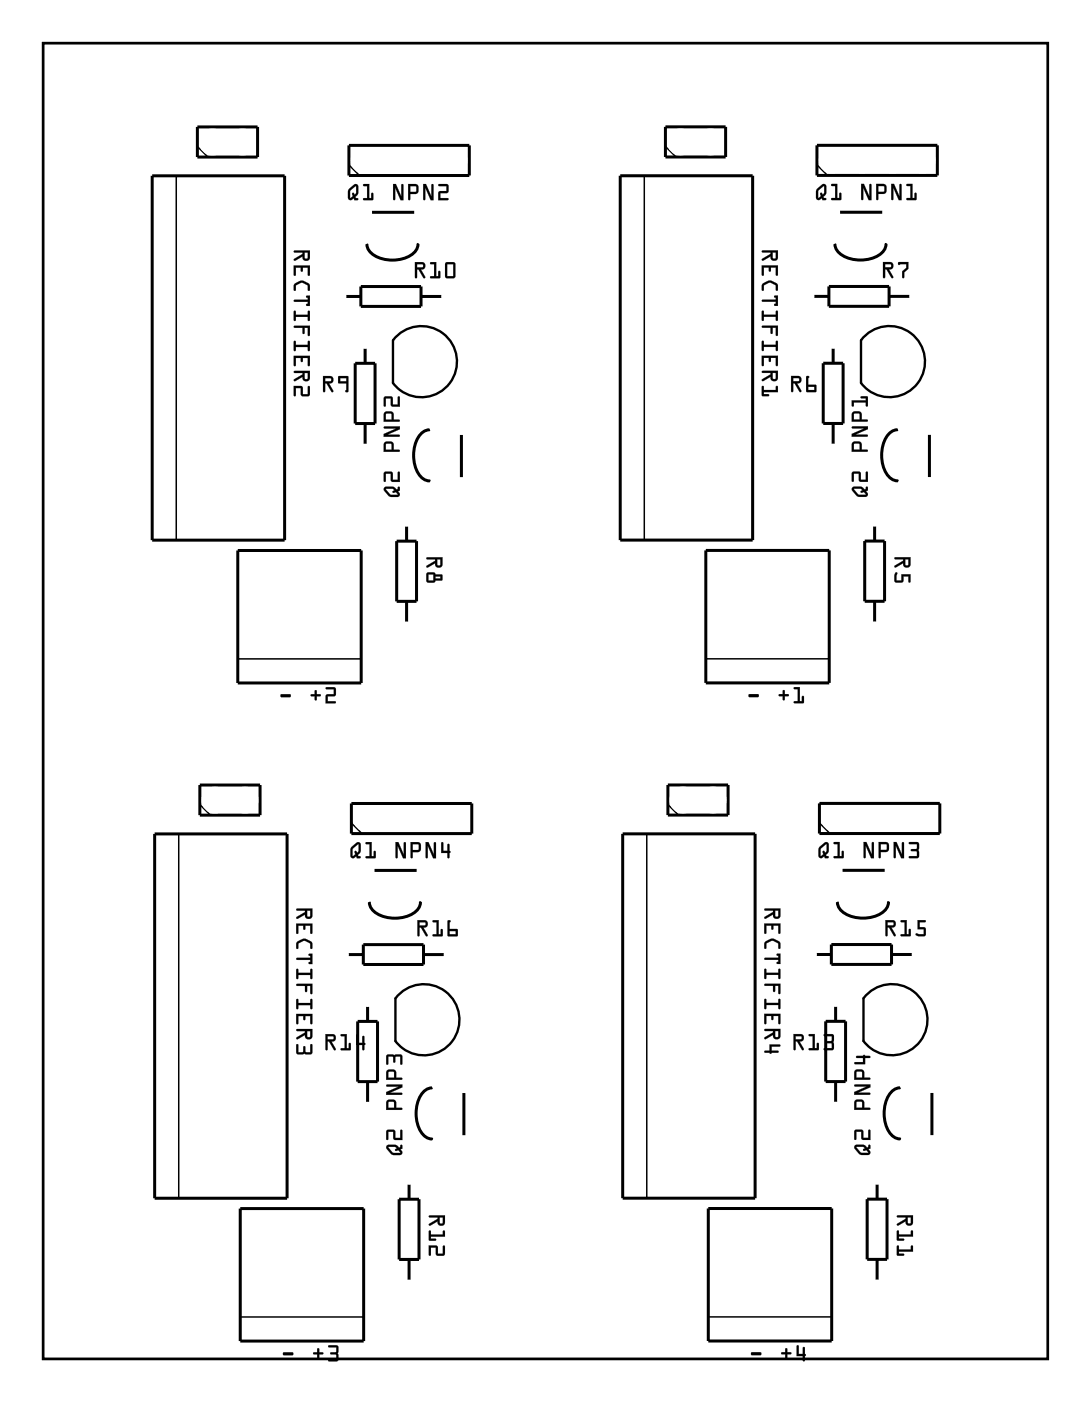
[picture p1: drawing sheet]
<svg xmlns="http://www.w3.org/2000/svg" width="92mm" height="118mm" viewBox="0 0 92 118" stroke-linecap="round" stroke-linejoin="round" font-family="sans-serif">
<path d="M3.6 3.6h84.8v111h-84.8zM33.2 32.3a3 3 0 0 0 4.4 .4 3 3 0 0 0 0-4.4 3 3 0 0 0-4.4 .4v3.6M72.7 28.7a3 3 0 0 1 4.4-.4 3 3 0 0 1 0 4.4 3 3 0 0 1-4.4-.4v-3.6M33.4 84.2a3 3 0 0 1 4.4-.4 3 3 0 0 1 0 4.4 3 3 0 0 1-4.4-.4v-3.6M73.4 83.7a3 3 0 0 1 4.2 .4 3 3 0 0 1-.5 4.3 3 3 0 0 1-4.2-.6v-3.6z" fill="none" stroke="#000" stroke-width=".2"/>
<g fill="#000">
<path d="M3.6 3.6h84.8v111h-84.8zM3.6 3.6v111h84.8v-111z"/>
<path d="M29.5 15.9l.4-.4 .3 .1v.7l-.2 .3v.1h.1a.1 .1 0 0 1 .1 .1 .1 .1 0 0 1-.1 .1h-.2l-.1-.2-.1 .2-.3-.1a.94 .94 0 0 1 0-.8zM29.5 15.9a.97 .97 0 0 0-.1 .8l.2 .2 .3-.2v.2h.3v-.2h-.2v-.1l.2-.3v-.6a.21 .21 0 0 0-.1-.1 .21 .21 0 0 0-.2 0zM29.6 16v.7l.2-.2-.1-.1a.11 .11 0 0 1 .1-.1 .11 .11 0 0 1 .1 .1l.1-.1v-.6zM29.6 16l.4-.3 .1 .5a.14 .14 0 0 1-.1 .2 .14 .14 0 0 1-.2-.1l-.1 .1 .1 .2-.3 .1zM30.7 15.5h.5v1.2h.1v-.3a.1 .1 0 0 1 .1-.1 .1 .1 0 0 1 .1 .1v.5h-.8a.1 .1 0 0 1-.1-.1 .1 .1 0 0 1 .1-.1h.3v-1h-.3zM30.7 15.6v.1h.3v1h-.3l-.1 .1 .8 .1v-.6h-.1v.4h-.2l.1-1.2zM33.2 15.5h.2l.5 1.1v-1a.1 .1 0 0 1 .1-.1 .1 .1 0 0 1 .1 .1v1.3h-.3l-.4-1.1v1a.1 .1 0 0 1-.1 .1 .1 .1 0 0 1-.1-.1zM33.2 15.5v1.3l.1 .1v-.1l.1-1 .4 1.1h.2v-1.3l-.1-.1v.1v1l-.5-1.1zM34.4 15.5h.8l.1 .3-.1 .5-.6 .1v.4a.1 .1 0 0 1-.1 .1 .1 .1 0 0 1-.1-.1zM34.4 15.5l.1 1.3v.1l.1-.1v-.4l.6-.1 .1-.5-.2-.2zM34.6 15.7v.5h.5v-.5zM34.6 15.7h.5v.5h-.5zM35.7 15.5h.3l.4 1.1v-1a.1 .1 0 0 1 .1-.1 .1 .1 0 0 1 .1 .1v1.3h-.3l-.4-1.1v1a.1 .1 0 0 1-.1 .1 .1 .1 0 0 1-.1-.1zM35.7 15.5v1.3l.1 .1 .1-.1v-1l.5 1.1h.2v-1.3l-.1-.1-.1 .1v1l-.5-1.1zM37 15.5h.7l.1 .1v.6l-.6 .1v.4h.6a.1 .1 0 0 1 .1 .1 .1 .1 0 0 1-.1 .1h-.8v-.7l.7-.1v-.4h-.7zM37 15.6v.1h.7v.4l-.7 .1v.7h.8v-.2h-.6v-.4l.6-.1v-.6l-.1-.1z"/>
<path d="M29.5 15.9l.4-.4 .3 .1v.7l-.2 .3 .2 .2v.1h-.3l-.1-.2-.2 .2-.2-.1a.98 .98 0 0 1 .1-.9zM29.6 16v.7l.2-.2-.1-.1a.11 .11 0 0 1 .1-.1 .11 .11 0 0 1 .1 .1l.2-.1-.1-.6zM30.7 15.5h.5v1.2h.1v-.4h.2v.6l-.9-.1 .1-.1h.3v-1h-.3zM33.2 15.5h.2l.5 1.1v-1l.1-.1v.1v1.3h-.2l-.4-1.1v1l-.1 .1-.1-.1zM34.4 15.5h.8l.1 .3-.1 .5-.6 .1v.4l-.1 .1-.1-.1zM34.6 15.7v.5h.5v-.5zM35.7 15.5h.2l.5 1.1v-1l.1-.1 .1 .1v1.3h-.2l-.5-1.1v1l-.1 .1-.1-.1zM37 15.5h.7l.1 .1v.6l-.6 .1v.4h.6v.2h-.8v-.7l.7-.1v-.4h-.7z"/>
<path d="M69 15.9l.4-.4 .3 .1v.7l-.2 .3v.1h.1a.1 .1 0 0 1 .1 .1 .1 .1 0 0 1-.1 .1h-.2l-.1-.2-.1 .2-.3-.1a.94 .94 0 0 1 0-.8zM69 15.9a.97 .97 0 0 0-.1 .8l.2 .2 .3-.2v.2l.3-.1v-.1h-.2v-.1l.2-.3v-.6a.21 .21 0 0 0-.1-.2 .21 .21 0 0 0-.2 .1zM69.1 16v.7l.2-.2-.1-.1a.11 .11 0 0 1 .1-.1 .11 .11 0 0 1 .1 .1l.1-.1v-.6zM69.1 16l.4-.3 .1 .5a.14 .14 0 0 1-.1 .2 .14 .14 0 0 1-.2-.1h-.1l.1 .2-.3 .2zM70.2 15.5h.5v1.2h.1v-.4a.1 .1 0 0 1 .1-.1 .1 .1 0 0 1 .1 .1v.6h-.8a.1 .1 0 0 1-.1-.1 .1 .1 0 0 1 .1-.1h.3v-1h-.3zM70.2 15.5v.2h.3v1h-.3v.1l.7 .1v-.6h-.1v.4h-.2l.1-1.2zM72.7 15.5h.2l.5 1.1v-1a.1 .1 0 0 1 .1-.1 .1 .1 0 0 1 .1 .1v1.3h-.3l-.4-1.1v1a.1 .1 0 0 1-.1 .1 .1 .1 0 0 1-.1-.1zM72.7 15.5v1.3l.1 .1v-.1l.1-1 .4 1.1h.2v-1.3l-.1-.1v.1v1l-.5-1.1zM73.9 15.5h.8l.1 .3-.1 .5-.6 .1v.4a.1 .1 0 0 1-.1 .1 .1 .1 0 0 1-.1-.1zM73.9 15.5l.1 1.3v.1l.1-.1v-.4l.6-.1 .1-.5-.2-.3zM74.1 15.7v.5h.5v-.5zM74.1 15.7h.5v.5h-.5zM75.2 15.5h.3l.4 1.1v-1a.1 .1 0 0 1 .1-.1 .1 .1 0 0 1 .1 .1v1.3h-.3l-.4-1.1v1a.1 .1 0 0 1-.1 .1 .1 .1 0 0 1-.1-.1zM75.2 15.5v1.3l.1 .1 .1-.1v-1l.5 1.1h.2v-1.3l-.1-.1-.1 .1v1l-.5-1.1zM76.5 15.5h.5v1.2h.2v-.4a.1 .1 0 0 1 .1-.1 .1 .1 0 0 1 .1 .1l-.1 .6h-.7a.1 .1 0 0 1-.1-.1 .1 .1 0 0 1 .1-.1h.2v-1h-.3zM76.5 15.5v.2h.3v1h-.3v.1l.8 .1v-.6h-.1v.4h-.2v-1.2z"/>
<path d="M69 15.9l.4-.4 .3 .1v.7l-.2 .3 .2 .2v.1h-.3l-.1-.2-.2 .2-.2-.2a.98 .98 0 0 1 .1-.8zM69.1 16v.7l.2-.2-.1-.1a.11 .11 0 0 1 .1-.1 .11 .11 0 0 1 .1 .1l.2-.1-.1-.6zM70.2 15.5h.5v1.2h.1v-.4h.2v.6l-.9-.1 .1-.1h.3v-1h-.3zM72.7 15.5h.2l.5 1.1v-1l.1-.1v.1v1.3h-.2l-.4-1.1v1l-.1 .1-.1-.1zM73.9 15.5h.8l.1 .3-.1 .5-.6 .1v.4l-.1 .1-.1-.1zM74.1 15.7v.5h.5v-.5zM75.2 15.5h.2l.5 1.1v-1l.1-.1 .1 .1v1.3h-.2l-.5-1.1v1l-.1 .1-.1-.1zM76.5 15.5h.5v1.2h.2v-.4h.1v.6l-.8-.1v-.1h.3v-1h-.3z"/>
<path d="M24.8 21.2l1.4-.1v.6a.31 .31 0 0 1-.4 .3 .31 .31 0 0 1-.3-.4l-.7 .4v-.1l.7-.5v-.1h-.7zM25.7 21.3v.5h.2l.1-.5zM24.8 22.4h1.4l-.1 .8h-.1v-.6h-.4v.3h-.1h-.1v-.3h-.4v.6l-.2 .1zM24.9 23.9l.5-.2h.3l.4 .3v.5h-.1v-.4l-.5-.3-.5 .3v.4h-.2v-.4zM24.8 25.3h1.2v-.2h-.1l-.1-.1 .4-.1v.9h-.4l.1-.1 .1-.1v-.1h-1.1zM24.8 26.2l.2 .1v.3h1v-.3l.1-.1v.8h-.1v-.3h-1v.3l-.2 .1zM24.8 27.5h1.4l-.1 .8h-.1v-.6h-.3v.4l-.1 .1-.1-.1v-.4l-.7-.1zM24.8 28.8h.2v.3h1v-.3h.1v.8h-.1v-.3h-1v.3h-.2zM24.8 30h1.4l-.1 .8h-.1v-.6h-.4v.3h-.1h-.1v-.3h-.4v.6l-.2 .1zM24.8 31.3h1.4v.6a.31 .31 0 0 1-.4 .3 .31 .31 0 0 1-.3-.4l-.7 .4v-.2l.7-.4v-.1h-.7zM25.7 31.5v.4l.2 .1 .1-.5zM24.8 32.6h.7l.1 .7h.4v-.7h.1v.7l-.1 .1h-.5l-.1-.1v-.6h-.4v.6l-.2 .1z"/>
<path d="M24.8 21.1h1.4v.6a.32 .32 0 0 1-.4 .3 .32 .32 0 0 1-.3-.4l-.6 .4a.1 .1 0 0 1-.1 0 .1 .1 0 0 1 0-.2l.7-.4v-.1h-.7zM24.8 21.2v.1h.7v.1l-.7 .4v.2l.7-.4a.31 .31 0 0 0 .3 .4 .31 .31 0 0 0 .3-.3l.1-.6zM25.7 21.3v.5h.2l.1-.5zM25.7 21.3h.3l-.1 .5h-.2zM24.8 22.4h1.4v.8a.1 .1 0 0 1-.1 .1 .1 .1 0 0 1-.1-.1v-.6h-.4v.2a.1 .1 0 0 1-.1 .1 .1 .1 0 0 1-.1-.1v-.2h-.4v.6a.1 .1 0 0 1-.1 .1 .1 .1 0 0 1-.1-.1zM24.8 22.4v.9l.2-.1v-.6h.4v.3h.1l.1-.3h.4v.6h.1l.1-.8zM24.9 23.9l.5-.2h.3l.4 .3 .1 .4a.1 .1 0 0 1-.1 .1 .1 .1 0 0 1-.1-.1v-.3l-.5-.2-.5 .2v.3a.1 .1 0 0 1-.1 .1 .1 .1 0 0 1-.1-.1zM24.9 23.9l-.1 .2v.4h.2v-.4l.5-.3 .5 .3v.4h.1v-.5l-.4-.3a.77 .77 0 0 0-.8 .2zM24.8 25.3h1.2v-.2a.11 .11 0 0 1-.2 0 .11 .11 0 0 1 .1-.2h.3v.9h-.3a.1 .1 0 0 1-.1-.1 .11 .11 0 0 1 .2-.1v-.1h-1.1l-.1-.1zM24.8 25.3l.1 .2h1.1v.1l-.2 .2h.4v-.9l-.4 .1 .2 .1v.2zM24.8 26.2l.2 .1v.3h1v-.3a.1 .1 0 0 1 .1-.1 .1 .1 0 0 1 .1 .1v.7a.1 .1 0 0 1-.1 .1 .1 .1 0 0 1-.1-.1v-.3h-1v.3a.1 .1 0 0 1-.1 .1 .1 .1 0 0 1-.1-.1zM24.8 26.2v.9l.2-.1v-.3h1v.3h.1v-.8l-.1 .1v.3h-1v-.3zM24.8 27.5h1.4v.8a.1 .1 0 0 1-.1 .1 .1 .1 0 0 1-.1-.1v-.6h-.3v.4a.1 .1 0 0 1-.1 .1 .1 .1 0 0 1-.1-.1v-.4h-.7zM24.8 27.5v.1h.7v.5l.1 .1 .1-.1v-.5h.3v.7h.1l.1-.8zM24.8 28.8h.2v.3h1v-.3a.1 .1 0 0 1 .1-.1 .1 .1 0 0 1 .1 .1v.7a.1 .1 0 0 1-.1 .1 .1 .1 0 0 1-.1-.1v-.2h-1v.2a.1 .1 0 0 1-.1 .1 .1 .1 0 0 1-.1-.1zM24.8 28.8v.8h.2v-.3h1v.3h.1v-.8h-.1v.3h-1v-.3zM24.8 30h1.4v.8a.1 .1 0 0 1-.1 .1 .1 .1 0 0 1-.1-.1v-.6h-.4v.3a.1 .1 0 0 1-.1 0 .1 .1 0 0 1-.1 0v-.3h-.4v.6a.1 .1 0 0 1-.1 .1 .1 .1 0 0 1-.1-.1zM24.8 30v.9l.2-.1v-.6h.4v.3h.1l.1-.3h.4v.6h.1l.1-.8zM24.8 31.3h1.4v.6a.32 .32 0 0 1-.4 .3 .32 .32 0 0 1-.3-.4l-.6 .4a.1 .1 0 0 1-.1-.1 .1 .1 0 0 1 0-.1l.7-.4v-.1h-.7zM24.8 31.3v.2h.7v.1l-.7 .4v.1l.7-.3a.31 .31 0 0 0 .3 .4 .31 .31 0 0 0 .3-.3l.1-.6zM25.7 31.5v.4l.2 .1 .1-.5zM25.7 31.5h.3l-.1 .5-.2-.1zM24.8 32.6h.7l.1 .7h.4v-.7a.1 .1 0 0 1 .1 0 .1 .1 0 0 1 .1 0v.7l-.2 .1h-.6v-.7h-.4v.6a.1 .1 0 0 1-.1 .1 .1 .1 0 0 1-.1-.1zM24.8 32.6v.8l.2-.1v-.6h.4v.6l.1 .1h.5l.1-.1v-.7h-.1v.7h-.4l-.1-.7z"/>
<path d="M27.3 31.7h.6a.32 .32 0 0 1 .2 .4 .32 .32 0 0 1-.3 .2l.3 .6a.1 .1 0 0 1 0 .2 .1 .1 0 0 1-.1-.1l-.4-.7h-.2v.7a.1 .1 0 0 1 0 .1 .1 .1 0 0 1-.1-.1zM27.3 31.7v1.4l.1-.1v-.7h.2l.4 .7h.1l-.3-.7a.31 .31 0 0 0 .3-.2 .31 .31 0 0 0-.2-.4zM27.4 31.9v.3l.5-.1v-.2zM27.4 31.9h.5l.1 .2-.6 .1zM28.6 31.7l.8 .1v1.2l-.2 .1a.09 .09 0 0 1-.1-.1 .09 .09 0 0 1 .1-.1v-.6h-.7zM28.6 31.8l-.1 .5h.7v.6l-.1 .1 .2 .1 .1-1.3zM28.7 31.9v.3h.5v-.3zM28.7 31.9h.5v.3h-.5z"/>
<path d="M27.3 31.7h.6a.31 .31 0 0 1 .2 .4 .31 .31 0 0 1-.3 .2l.3 .7-.1 .1-.4-.8h-.2v.7l-.1 .1zM27.4 31.9v.3l.5-.1v-.2zM28.6 31.7l.8 .1-.1 1.3-.2-.1 .1-.1v-.6h-.7zM28.7 31.9v.3h.5v-.3z"/>
<path d="M35 22.1h.6a.32 .32 0 0 1 .3 .4 .32 .32 0 0 1-.4 .2l.4 .6a.11 .11 0 0 1-.1 .2 .1 .1 0 0 1-.1-.1l-.4-.7h-.1v.7a.1 .1 0 0 1-.1 .1 .1 .1 0 0 1-.1-.1zM35 22.1l.1 1.4 .1-.1v-.7h.1l.4 .7h.2l-.4-.7a.31 .31 0 0 0 .4-.2 .31 .31 0 0 0-.3-.4zM35.2 22.3v.3l.5-.1v-.2zM35.2 22.3h.5v.2l-.5 .1zM36.3 22.1h.5v1.2h.2v-.4a.1 .1 0 0 1 .1-.1 .1 .1 0 0 1 .1 .1l-.1 .6h-.7a.1 .1 0 0 1-.1-.1 .1 .1 0 0 1 .1-.1h.2v-1h-.3zM36.3 22.1v.2h.3v1h-.3v.1l.8 .1v-.6h-.1v.4h-.2v-1.2zM37.6 22.2l.7-.1 .1 .1v1.1l-.1 .2h-.6l-.1-.1zM37.6 22.2v1.2l.1 .1h.6l.1-.2v-1.1l-.1-.1zM37.7 22.3v1h.6v-1zM37.7 22.3h.6v1h-.6z"/>
<path d="M35 22.1h.6a.31 .31 0 0 1 .3 .4 .31 .31 0 0 1-.4 .2l.4 .7-.1 .1-.5-.8h-.1v.7l-.1 .1zM35.2 22.3v.3l.5-.1v-.2zM36.3 22.1h.5v1.2h.2v-.4h.1v.6l-.8-.1v-.1h.3v-1h-.3zM37.6 22.2l.7-.1 .1 .1v1.1l-.1 .2h-.6l-.1-.1zM37.7 22.3v1h.6v-1z"/>
<path d="M64.3 21.1h1.4v.6a.31 .31 0 0 1-.4 .3 .31 .31 0 0 1-.3-.4l-.7 .4v-.1l.7-.5v-.1h-.7zM65.2 21.3v.5h.2l.1-.5zM64.3 22.4h1.4l-.1 .8h-.1v-.6h-.4v.3h-.1h-.1v-.3h-.4v.6l-.2 .1zM64.4 23.9l.5-.2h.3l.4 .3v.5h-.1v-.4l-.5-.3-.5 .3v.4h-.2v-.4zM64.3 25.3h1.2v-.2h-.1l-.1-.1 .4-.1v.9l-.4-.1h.1l.1-.1v-.1h-1.1zM64.3 26.2l.2 .1v.2h1v-.2l.1-.1v.8h-.1v-.3h-1v.3l-.2 .1zM64.3 27.5h1.4l-.1 .8h-.1v-.7h-.3v.5l-.1 .1-.1-.1v-.5h-.7zM64.3 28.8h.2v.3h1v-.3l.1-.1v.9h-.1v-.3h-1v.3h-.2zM64.3 30h1.4l-.1 .8h-.1v-.6h-.4v.3h-.1h-.1v-.3h-.4v.6l-.2 .1zM64.3 31.3h1.4v.6a.31 .31 0 0 1-.4 .3 .31 .31 0 0 1-.3-.4l-.7 .3v-.1l.7-.4v-.1h-.7zM65.2 31.5v.4l.2 .1 .1-.5zM64.3 32.6h.2v.3h1v-.3h.1l.1 .5h-1.2v.1l.4 .1v.1h-.6z"/>
<path d="M64.3 21.1h1.4v.6a.32 .32 0 0 1-.4 .3 .32 .32 0 0 1-.3-.4l-.6 .4a.1 .1 0 0 1-.1 0 .1 .1 0 0 1 0-.2l.7-.4v-.1h-.7zM64.3 21.2v.1h.7v.1l-.7 .4v.2l.7-.4a.31 .31 0 0 0 .3 .4 .31 .31 0 0 0 .3-.3l.1-.6zM65.2 21.3v.5h.2l.1-.5zM65.2 21.3h.3l-.1 .5h-.2zM64.3 22.4h1.4v.8a.1 .1 0 0 1-.1 .1 .1 .1 0 0 1-.1-.1v-.6h-.4v.2a.1 .1 0 0 1-.1 .1 .1 .1 0 0 1-.1-.1v-.2h-.4v.6a.1 .1 0 0 1-.1 .1 .1 .1 0 0 1-.1-.1zM64.3 22.4v.8h.2v-.6h.4v.3h.1l.1-.3h.4v.6h.1l.1-.8zM64.4 23.9l.5-.2h.3l.4 .3 .1 .4a.1 .1 0 0 1-.1 .1 .1 .1 0 0 1-.1-.1v-.3l-.5-.3-.5 .3v.3a.1 .1 0 0 1-.1 .1 .1 .1 0 0 1-.1-.1zM64.4 23.9l-.1 .2v.4h.2v-.4l.5-.3 .5 .3v.4h.1v-.5l-.4-.3a.77 .77 0 0 0-.8 .2zM64.3 25.3h1.2v-.2a.11 .11 0 0 1-.2 0 .11 .11 0 0 1 .1-.2h.3v.9h-.3a.1 .1 0 0 1-.1-.1 .11 .11 0 0 1 .2-.1v-.1h-1.1l-.1-.1zM64.3 25.3l.1 .1h1.1v.2l-.2 .1 .4 .1v-.9l-.4 .1 .2 .1v.2zM64.3 26.2l.2 .1v.2h1v-.2a.1 .1 0 0 1 .1-.1 .1 .1 0 0 1 .1 .1v.7a.1 .1 0 0 1-.1 .1 .1 .1 0 0 1-.1-.1v-.3h-1v.3a.1 .1 0 0 1-.1 .1 .1 .1 0 0 1-.1-.1zM64.3 26.2v.9l.2-.1v-.3h1v.3h.1v-.8l-.1 .1v.3h-1v-.3zM64.3 27.5h1.4v.8a.1 .1 0 0 1-.1 .1 .1 .1 0 0 1-.1-.1v-.7h-.3v.5a.1 .1 0 0 1-.1 .1 .1 .1 0 0 1-.1-.1v-.5l-.7 .1zM64.3 27.5v.1h.7v.5l.1 .1 .1-.1v-.5h.3v.7h.1l.1-.8zM64.3 28.8h.2v.3h1v-.3a.1 .1 0 0 1 .1-.1 .1 .1 0 0 1 .1 .1v.7a.1 .1 0 0 1-.1 .1 .1 .1 0 0 1-.1-.1v-.2h-1v.2a.1 .1 0 0 1-.1 .1 .1 .1 0 0 1-.1-.1zM64.3 28.8v.8h.2v-.3h1v.3h.1v-.8h-.1v.3h-1v-.3zM64.3 30h1.4v.8a.1 .1 0 0 1-.1 .1 .1 .1 0 0 1-.1-.1v-.6h-.4v.2a.1 .1 0 0 1-.1 .1 .1 .1 0 0 1-.1-.1v-.2h-.4v.6a.1 .1 0 0 1-.1 .1 .1 .1 0 0 1-.1-.1zM64.3 30v.9l.2-.1v-.6h.4v.3h.1l.1-.3h.4v.6h.1l.1-.8zM64.3 31.3h1.4v.6a.32 .32 0 0 1-.4 .3 .32 .32 0 0 1-.3-.4l-.6 .3a.1 .1 0 0 1-.1 0 .1 .1 0 0 1 0-.1l.7-.4v-.1h-.7zM64.3 31.3v.1l.7 .1v.1l-.7 .4v.1l.7-.3a.31 .31 0 0 0 .3 .4 .31 .31 0 0 0 .3-.3l.1-.6zM65.2 31.5v.4l.2 .1 .1-.5zM65.2 31.5h.3l-.1 .5-.2-.1zM64.3 32.6h.2v.3h1v-.3a.1 .1 0 0 1 .1-.1 .1 .1 0 0 1 .1 .1v.5h-1.2v.1h.3a.1 .1 0 0 1 .1 .1 .1 .1 0 0 1-.1 .1h-.5zM64.3 32.6v.8h.6v-.1h-.4v-.2h1.2l-.1-.5h-.1v.3h-1v-.3z"/>
<path d="M66.8 31.7h.6a.32 .32 0 0 1 .2 .4 .32 .32 0 0 1-.3 .2l.3 .6a.1 .1 0 0 1 0 .2 .1 .1 0 0 1-.1-.1l-.4-.7h-.2v.7a.1 .1 0 0 1 0 .1 .1 .1 0 0 1-.1-.1zM66.8 31.7v1.4l.1-.1v-.7h.2l.4 .7h.1l-.3-.7a.31 .31 0 0 0 .3-.2 .31 .31 0 0 0-.2-.4zM66.9 31.9v.3l.5-.1v-.2zM66.9 31.9h.5l.1 .2-.6 .1zM68.1 31.7h.1a.09 .09 0 0 1 .1 .1 .09 .09 0 0 1-.1 .1v.6h.7v.6l-.9-.1zM68.1 31.7l-.1 1.3 .8 .1 .1-.6h-.7v-.6l.1-.1zM68.2 32.6v.3h.5v-.3zM68.2 32.6h.5v.3h-.5z"/>
<path d="M66.8 31.7h.6a.31 .31 0 0 1 .2 .4 .31 .31 0 0 1-.3 .2l.3 .7-.1 .1-.4-.8h-.2v.7l-.1 .1zM66.9 31.9v.3l.5-.1v-.2zM68.1 31.7l.2 .1-.1 .1v.6h.7l-.1 .6-.8-.1zM68.2 32.6v.3h.5v-.3z"/>
<path d="M74.5 22.1h.6a.32 .32 0 0 1 .3 .4 .32 .32 0 0 1-.4 .2l.4 .6a.11 .11 0 0 1-.1 .2 .1 .1 0 0 1-.1-.1l-.4-.7h-.1v.7a.1 .1 0 0 1-.1 .1 .1 .1 0 0 1-.1-.1zM74.5 22.1l.1 1.4 .1-.1v-.7h.1l.4 .7h.2l-.4-.7a.31 .31 0 0 0 .4-.2 .31 .31 0 0 0-.3-.4zM74.7 22.3v.2h.5v-.2zM74.7 22.3h.5v.2l-.5 .1zM75.8 22.1h.9v.6l-.4 .3v.4a.1 .1 0 0 1-.1 .1 .1 .1 0 0 1-.1-.1v-.5l.4-.3v-.3h-.5l-.2 .1zM75.8 22.1v.2h.7v.3l-.4 .3 .1 .5 .1 .1v-.5l.3-.3 .1-.6z"/>
<path d="M74.5 22.1h.6a.31 .31 0 0 1 .3 .4 .31 .31 0 0 1-.4 .2l.4 .7-.1 .1-.5-.8h-.1v.7l-.1 .1zM74.7 22.3v.2h.5v-.2zM75.8 22.1h.9v.6l-.4 .3v.5l-.2-.1v-.5l.4-.3v-.3h-.7z"/>
<path d="M23.7 58.6h.8l.1 .1-.1 .1h-.7h-.1zM23.7 58.6l.1 .2h.7v-.1v-.1zM26.2 58.6h.4l-.1-.3a.1 .1 0 0 1 .1-.1 .1 .1 0 0 1 .1 .1v.3h.3a.1 .1 0 0 1 .1 0 .1 .1 0 0 1-.1 .1h-.3v.3a.1 .1 0 0 1-.1 .1 .1 .1 0 0 1-.1-.1l.1-.3h-.3zM26.2 58.6l.1 .1h.3v.3v.1l.1-.1v-.3h.3l.1-.1h-.1h-.3v-.3l-.1-.1v.1v.3zM27.5 58h.7l.1 .1v.6h-.6v.5l.6-.1a.1 .1 0 0 1 .1 .1 .1 .1 0 0 1-.1 .1h-.8v-.7h.7v-.5h-.7zM27.5 58v.1h.7v.5h-.7v.7h.8v-.1h-.7v-.5h.7v-.6l-.1-.1z"/>
<path d="M23.7 58.6h.8v.1v.1h-.7h-.1zM26.2 58.6h.4v-.3v-.1l.1 .1v.3h.3h.1l-.1 .1h-.3v.3l-.1 .1v-.1v-.3h-.3zM27.5 58h.7l.1 .1v.6h-.6v.5h.6v.1h-.8v-.7h.7v-.5h-.7z"/>
<path d="M32.4 41.1h.8l.3 .2 .2-.2v.3h-.1l.1 .3-.1 .2a.91 .91 0 0 1-1.2-.6zM32.6 41.2l.4 .5h.6l-.2-.2-.2 .1a.11 .11 0 0 1-.1-.2 .11 .11 0 0 1 .2 0l-.2-.2zM32.4 39.8h.6l.2 .2v.5h.4v-.6l.1-.1v.9l-.7-.1v-.6h-.4v.6h-.2zM32.5 37.3l.1-.1 .5 .1 .1 .1v.5h.5v.2h-1.3zM32.6 37.4v.5h.5l-.1-.5zM32.4 36h1.3v.2l-1 .5h1v.1h-1.3v-.2l1-.5h-.9zM32.5 34.8l.1-.1h.5l.1 .2v.5h.5v.1l-1.3 .1zM32.6 34.9v.5h.5l-.1-.5zM32.4 33.5l.6-.1 .2 .2v.5h.4v-.6l.1-.1v.9h-.7v-.7h-.4v.6l-.2 .1z"/>
<path d="M32.4 41.1h.8l.3 .2h.1v-.2a.1 .1 0 0 1 .1-.1 .1 .1 0 0 1 .1 .1v.3h-.2l.1 .2v.3a.92 .92 0 0 1-1.3-.5v-.1zM32.5 41.1l-.1 .2 .4 .5a.97 .97 0 0 0 .8 .1l.1-.2-.1-.3h.1v-.3l-.2 .2-.3-.2zM32.6 41.2l.4 .5h.6l-.2-.2-.2 .1a.11 .11 0 0 1-.1-.2 .11 .11 0 0 1 .2 0l-.2-.2zM32.6 41.2h.5a.14 .14 0 0 1 .2 .1 .14 .14 0 0 1-.2 .2l.1 .1 .2-.1 .2 .2h-.6zM32.4 39.8h.7l.1 .7h.4v-.6a.1 .1 0 0 1 .1-.1 .1 .1 0 0 1 .1 .1v.8l-.8-.1v-.6h-.4v.6a.1 .1 0 0 1-.1 .1 .1 .1 0 0 1-.1-.1zM32.4 39.8v.8h.2v-.6h.4v.6l.7 .1v-.9l-.1 .1v.6h-.5v-.5l-.1-.2zM32.5 37.3l.1-.1 .5 .1 .1 .1v.5h.5a.1 .1 0 0 1 .1 .1 .1 .1 0 0 1-.1 .1h-1.3v-.6zM32.5 37.3l-.1 .8h1.3v-.1l-.5-.1v-.5l-.1-.1zM32.6 37.5v.4h.5l-.1-.4zM32.6 37.4h.4l.1 .5h-.5zM32.4 36h1.4v.2l-1.1 .5h1a.1 .1 0 0 1 .1 .1 .1 .1 0 0 1-.1 .1h-1.3v-.3l1-.4h-.9zM32.4 36l.1 .1 .9 .1-1 .4v.2h1.3v-.1h-1l1-.5v-.2zM32.5 34.8l.1-.1h.5l.1 .2v.5h.5a.1 .1 0 0 1 .1 .1 .1 .1 0 0 1-.1 .1h-1.3v-.6zM32.5 34.8l-.1 .8 1.3-.1v-.1h-.5v-.5l-.1-.2zM32.6 34.9v.5h.5l-.1-.5zM32.6 34.9h.4l.1 .5h-.5zM32.4 33.5h.7l.1 .6h.4v-.6a.1 .1 0 0 1 .1-.1 .1 .1 0 0 1 .1 .1v.8h-.8v-.7h-.4v.6a.1 .1 0 0 1-.1 .1 .1 .1 0 0 1-.1-.1zM32.4 33.5v.8l.2-.1v-.6h.4v.6l.7 .1v-.9l-.1 .1v.6h-.5v-.5l-.1-.1z"/>
<path d="M36 47h1.3v.6a.31 .31 0 0 1-.3 .3 .31 .31 0 0 1-.3-.4l-.7 .4v-.2l.7-.4v-.1h-.7zM36.9 47.2v.4l.2 .1 .1-.5zM36 48.3h.6l.2 .2h.5v.4l-.5 .1-.2 .2-.5-.1-.1-.1zM36.2 48.5v.5h.4v-.5zM36.8 48.6v.2h.4v-.2z"/>
<path d="M36 47h1.4v.6a.32 .32 0 0 1-.4 .3 .32 .32 0 0 1-.3-.4l-.6 .4a.1 .1 0 0 1-.1-.1 .1 .1 0 0 1 0-.1l.7-.4v-.1h-.7zM36 47v.2h.7v.1l-.7 .4v.2l.7-.4a.31 .31 0 0 0 .3 .4 .31 .31 0 0 0 .3-.3v-.6zM36.9 47.2v.4l.2 .1 .1-.5zM36.9 47.2h.3l-.1 .5h-.2zM36 48.3h.6l.2 .2h.5v.4l-.5 .1-.2 .2-.5-.1-.1-.1zM36 48.3v.7l.1 .1h.5l.1-.1 .6-.1v-.4h-.6l-.1-.2zM36.2 48.5v.5h.4v-.5zM36.1 48.4h.5v.6h-.5zM36.8 48.6v.2h.4v-.2zM36.7 48.6h.5v.2h-.5z"/>
<path d="M63.2 58.6l.8-.1v.2v.1h-.7h-.1zM63.2 58.6l.1 .2h.7v-.1v-.1zM65.7 58.6h.4l-.1-.3a.1 .1 0 0 1 .1-.1 .1 .1 0 0 1 .1 .1v.3l.3-.1a.1 .1 0 0 1 .1 .1 .1 .1 0 0 1-.1 .1h-.3v.3a.1 .1 0 0 1-.1 .1 .1 .1 0 0 1-.1-.1l.1-.3h-.3zM65.7 58.6l.1 .1h.3v.3v.1l.1-.1v-.3h.3l.1-.1h-.1h-.3v-.3l-.1-.1v.1v.3zM67 58h.5v1.1h.2v-.3a.1 .1 0 0 1 .1-.1 .1 .1 0 0 1 .1 .1l-.1 .5h-.7a.1 .1 0 0 1-.1-.1 .1 .1 0 0 1 .1-.1h.2v-1h-.3zM67 58v.1h.3v1.1h-.3v.1h.8v-.6l-.1 .1v.4h-.2v-1.2z"/>
<path d="M63.2 58.6h.8v.1v.1h-.7l-.1-.1zM65.7 58.6h.4v-.3v-.1l.1 .1v.3h.3h.1l-.1 .1h-.3v.3l-.1 .1v-.1v-.3h-.3zM67 58h.5v1.1h.2v-.3l.1-.1v.6h-.8v-.1l.3-.1v-1h-.3z"/>
<path d="M71.9 41.1h.8l.3 .2 .2-.2v.3h-.1l.1 .3-.1 .2a.91 .91 0 0 1-1.2-.6zM72.1 41.2l.4 .5h.6l-.2-.2-.2 .1a.11 .11 0 0 1-.1-.2 .11 .11 0 0 1 .2 0l-.2-.2zM71.9 39.8h.6l.2 .2v.5h.4v-.6l.1-.1v.8h-.7v-.6h-.4v.6h-.2zM72 37.3l.1-.1 .5 .1 .1 .1v.5h.5v.2h-1.3zM72.1 37.4v.5h.5l-.1-.5zM71.9 36h1.3v.2l-1 .5h1v.1h-1.3v-.2l1-.5h-.9zM72 34.8l.1-.1h.5l.1 .2v.5h.5v.1l-1.3 .1zM72.1 34.9v.5h.5l-.1-.5zM71.9 33.8h1.2v-.2h-.4l-.1-.1 .6-.1v.8h-.1v-.2h-1v.2l-.2 .1z"/>
<path d="M71.9 41.1l.8-.1 .3 .3 .1-.1v-.1a.1 .1 0 0 1 .1-.1 .1 .1 0 0 1 .1 .1v.3h-.2l.1 .2v.3a.92 .92 0 0 1-1.3-.5v-.1zM72 41.1l-.1 .2 .4 .5a.97 .97 0 0 0 .8 .1l.1-.2-.1-.3h.1v-.3l-.2 .2-.3-.2zM72.1 41.2l.4 .5h.6l-.2-.2-.2 .1a.11 .11 0 0 1-.1-.2 .11 .11 0 0 1 .2 0l-.2-.2zM72.1 41.2h.5a.14 .14 0 0 1 .2 .1 .14 .14 0 0 1-.2 .2l.1 .1 .2-.1 .2 .2h-.6zM71.9 39.8h.7l.1 .7h.4v-.6a.1 .1 0 0 1 .1-.1 .1 .1 0 0 1 .1 .1v.8l-.8-.1v-.6h-.4v.6a.1 .1 0 0 1-.1 .1 .1 .1 0 0 1-.1-.1zM71.9 39.8v.8h.2v-.7h.4v.7h.7v-.8l-.1 .1v.6h-.5v-.5l-.1-.2zM72 37.3l.1-.1h.5l.1 .2v.5h.5a.1 .1 0 0 1 .1 .1 .1 .1 0 0 1-.1 .1h-1.3v-.6zM72 37.3l-.1 .8 1.3-.1v-.1h-.5v-.5l-.1-.1zM72.1 37.4v.5h.5l-.1-.5zM72.1 37.4h.4l.1 .5h-.5zM71.9 36h1.4v.2l-1.1 .5h1a.1 .1 0 0 1 .1 0 .1 .1 0 0 1-.1 .1h-1.3v-.2l1-.4h-.9zM71.9 36l.1 .1 .9 .1-1 .4v.2h1.3v-.1h-1l1-.5v-.2zM72 34.8l.1-.1h.5l.1 .2v.5h.5a.1 .1 0 0 1 .1 .1 .1 .1 0 0 1-.1 .1h-1.3v-.6zM72 34.8l-.1 .8 1.3-.1v-.1h-.5v-.5l-.1-.2zM72.1 34.9v.5h.5l-.1-.5zM72.1 34.9h.4l.1 .5h-.5zM71.9 33.8h1.2v-.2h-.4a.1 .1 0 0 1-.1-.1 .1 .1 0 0 1 .1-.1h.5l.1 .8a.1 .1 0 0 1-.1 .1 .1 .1 0 0 1-.1-.1v-.2h-1v.2a.1 .1 0 0 1-.1 .1 .1 .1 0 0 1-.1-.1zM71.9 33.8v.5l.1-.1 .1-.3h1v.3h.1v-.8l-.6 .1 .1 .1h.4v.2z"/>
<path d="M75.5 47h1.3v.6a.31 .31 0 0 1-.3 .3 .31 .31 0 0 1-.3-.4l-.7 .4v-.2l.7-.4v-.1h-.7zM76.4 47.2v.4l.2 .1 .1-.5zM75.6 48.3l.1 .1v.6h.4v-.6h.7v.7h-.1v-.5h-.5v.5h-.6l-.1-.1v-.4z"/>
<path d="M75.5 47h1.4v.6a.32 .32 0 0 1-.4 .3 .32 .32 0 0 1-.3-.4l-.6 .4a.1 .1 0 0 1-.1-.1 .1 .1 0 0 1 0-.1l.7-.4v-.1h-.7zM75.5 47v.2h.7v.1l-.7 .4v.2l.7-.4a.31 .31 0 0 0 .3 .4 .31 .31 0 0 0 .3-.3v-.6zM76.4 47.2v.4l.2 .1 .1-.5zM76.4 47.2h.3l-.1 .5-.2-.1zM75.6 48.3l.1 .1v.6h.4v-.6h.8v.7a.1 .1 0 0 1-.1 .1 .1 .1 0 0 1-.1-.1v-.5h-.5v.4l-.1 .1h-.6v-.6zM75.6 48.3l-.1 .3v.4l.1 .1h.6v-.5h.5v.5h.1v-.7h-.7v.6h-.5l.1-.6z"/>
<path d="M25 76.7l1.4-.1v.6a.31 .31 0 0 1-.4 .3 .31 .31 0 0 1-.3-.4l-.6 .4-.1-.1 .7-.5v-.1h-.6zM25.9 76.8v.5h.2l.1-.5zM25 77.9h1.4v.8h-.2v-.6h-.4v.3h-.1h-.1v-.3h-.4v.6l-.1 .1zM25.1 79.4l.5-.2h.3l.4 .3 .1 .5h-.2v-.4l-.5-.2-.5 .2v.4h-.1l-.1-.4zM25 80.8h1.2v-.2h-.1l-.1-.1h.4v.8h-.4l.1-.1 .1-.1v-.1h-1.1zM25 81.7l.2 .1v.3h1v-.3l.1-.1 .1 .8h-.2v-.3h-1v.3l-.1 .1zM25 83h1.4v.8h-.2v-.6h-.3v.4l-.1 .1-.1-.1v-.4h-.6zM25 84.3h.2v.3h1v-.3h.1l.1 .8h-.2v-.3h-1v.3h-.1zM25 85.5h1.4v.8h-.2v-.6h-.4v.3l-.1 .1-.1-.1v-.3h-.4v.6l-.1 .1zM25 86.8h1.4v.6a.31 .31 0 0 1-.4 .3 .31 .31 0 0 1-.3-.4l-.6 .4-.1-.2 .7-.4v-.1h-.6zM25.9 87v.4l.2 .1 .1-.5zM25 88.1h.2v.7l.4-.1v-.4l.1-.1 .1 .1v.4l.4 .1v-.6l.1-.1v.7l-.1 .1h-.5h-.6l-.1-.1z"/>
<path d="M25 76.7l1.4-.1v.6a.32 .32 0 0 1-.4 .3 .32 .32 0 0 1-.3-.4l-.6 .4a.1 .1 0 0 1-.1 0 .1 .1 0 0 1 0-.2l.7-.4v-.1h-.6zM25 76.7l.1 .1h.6v.1l-.7 .4 .1 .2 .6-.4a.31 .31 0 0 0 .3 .4 .31 .31 0 0 0 .4-.3v-.6zM25.9 76.8v.5h.2l.1-.5zM25.9 76.8h.3l-.1 .5h-.2zM25 77.9h1.4v.8a.1 .1 0 0 1-.1 .1 .1 .1 0 0 1-.1-.1v-.6h-.4v.2a.1 .1 0 0 1-.1 .1 .1 .1 0 0 1-.1-.1v-.2h-.4v.6a.1 .1 0 0 1-.1 .1 .1 .1 0 0 1-.1-.1zM25 77.9l.1 .9 .1-.1v-.6h.4v.3h.1h.1v-.3h.4v.6h.1l.1-.8zM25.1 79.4l.5-.2h.3l.4 .3 .1 .5a.1 .1 0 0 1-.1 .1 .1 .1 0 0 1-.1-.1v-.4l-.5-.2-.5 .2v.4a.1 .1 0 0 1-.1 .1 .1 .1 0 0 1-.1-.1zM25.1 79.4l-.1 .2 .1 .4h.1v-.4l.5-.3 .5 .3v.4h.1v-.5l-.4-.3a.77 .77 0 0 0-.8 .2zM25 80.8h1.2v-.2a.11 .11 0 0 1-.2 0 .11 .11 0 0 1 .1-.1l.3-.1v.9h-.3a.1 .1 0 0 1-.1-.1 .11 .11 0 0 1 .2-.1v-.1h-1.1l-.1-.1zM25 80.8l.1 .2h1.1v.2l-.1 .1h.3v-.8h-.3l.1 .1v.2zM25 81.7l.2 .1v.3h1v-.3a.1 .1 0 0 1 .1-.1 .1 .1 0 0 1 .1 .1v.7a.1 .1 0 0 1-.1 .1 .1 .1 0 0 1-.1-.1v-.3h-1v.3a.1 .1 0 0 1-.1 .1 .1 .1 0 0 1-.1-.1zM25 81.8l.1 .8 .1-.1v-.3h1v.3h.1v-.8l-.1 .1v.3h-1v-.3zM25 83h1.4v.8a.1 .1 0 0 1-.1 .1 .1 .1 0 0 1-.1-.1v-.6h-.3v.4a.1 .1 0 0 1-.1 .1 .1 .1 0 0 1-.1-.1v-.4h-.6zM25 83l.1 .2h.6v.4l.1 .1 .1-.1v-.4h.3v.6h.1l.1-.8zM25 84.3h.2v.3h1v-.3a.1 .1 0 0 1 .1 0 .1 .1 0 0 1 .1 0v.7a.1 .1 0 0 1-.1 .1 .1 .1 0 0 1-.1-.1v-.2h-1v.2a.1 .1 0 0 1-.1 .1 .1 .1 0 0 1-.1-.1zM25 84.3l.1 .8h.1v-.3h1v.3h.1v-.8h-.1v.3h-1v-.3zM25 85.5h1.4v.8a.1 .1 0 0 1-.1 .1 .1 .1 0 0 1-.1-.1v-.6h-.4v.3a.1 .1 0 0 1-.1 .1 .1 .1 0 0 1-.1-.1v-.3h-.4v.6a.1 .1 0 0 1-.1 .1 .1 .1 0 0 1-.1-.1zM25 85.5l.1 .9 .1-.1v-.6h.4v.3h.1h.1v-.3h.4v.6h.1l.1-.8zM25 86.8h1.4v.6a.32 .32 0 0 1-.4 .3 .32 .32 0 0 1-.3-.4l-.6 .4a.1 .1 0 0 1-.1-.1 .1 .1 0 0 1 0-.1l.7-.4v-.1h-.6zM25 86.8l.1 .2h.6v.1l-.7 .4 .1 .2 .6-.4a.31 .31 0 0 0 .3 .4 .31 .31 0 0 0 .4-.3v-.6zM25.9 87v.4l.2 .1 .1-.5zM25.9 87h.3l-.1 .5-.2-.1zM25 88.1h.2v.7l.4-.1v-.4a.1 .1 0 0 1 .1-.1 .1 .1 0 0 1 .1 .1v.4l.4 .1v-.6a.1 .1 0 0 1 .1-.1 .1 .1 0 0 1 .1 .1v.6l-.1 .1h-.6l-.5 .1-.2-.2zM25 88.1v.7l.1 .1h.6h.5l.1-.1v-.7l-.1 .1v.6l-.4-.1v-.4h-.1h-.1v.4l-.4 .1v-.7z"/>
<path d="M29.7 71.4l.4-.4 .3 .1v.7l-.2 .3v.1h.2a.1 .1 0 0 1 .1 .1 .1 .1 0 0 1-.1 .1h-.3v-.2l-.2 .2-.3-.1a.94 .94 0 0 1 0-.8zM29.7 71.4a.97 .97 0 0 0-.1 .9l.2 .1 .3-.2v.2h.3v-.1l-.2-.1v-.1l.2-.2v-.6a.21 .21 0 0 0-.1-.2 .21 .21 0 0 0-.2 0zM29.8 71.6v.6l.2-.1-.1-.2a.11 .11 0 0 1 .2-.1 .11 .11 0 0 1 0 .1l.2-.1v-.6zM29.8 71.5l.4-.3 .1 .5a.14 .14 0 0 1-.1 .2 .14 .14 0 0 1-.2-.1l-.1 .1 .1 .2-.2 .1zM30.9 71.1l.5-.1v1.2h.1v-.3a.1 .1 0 0 1 .1-.1 .1 .1 0 0 1 .1 .1v.5h-.8a.1 .1 0 0 1-.1-.1 .1 .1 0 0 1 .1-.1h.3v-1h-.3zM30.9 71.1v.1h.3v1h-.3v.1l.8 .1v-.6h-.1l-.1 .4h-.1v-1.2zM33.4 71h.2l.5 1.1v-1a.1 .1 0 0 1 .1-.1 .1 .1 0 0 1 .1 .1v1.3h-.3l-.4-1v.9a.1 .1 0 0 1-.1 .1 .1 .1 0 0 1-.1-.1zM33.4 71v1.3l.1 .1 .1-.1v-1l.4 1.1h.3l-.1-1.3h-.1v1l-.5-1.1zM34.6 71h.8l.1 .3v.5l-.7 .1v.4a.1 .1 0 0 1-.1 .1 .1 .1 0 0 1-.1-.1zM34.7 71v1.3v.1l.1-.1v-.4l.6-.1 .1-.5-.1-.2zM34.8 71.2v.5h.5v-.5zM34.8 71.2h.5v.5h-.5zM35.9 71h.3l.4 1.1v-1a.1 .1 0 0 1 .1-.1 .1 .1 0 0 1 .1 .1v1.3h-.2l-.5-1v.9a.1 .1 0 0 1-.1 .1 .1 .1 0 0 1-.1-.1zM35.9 71v1.3l.1 .1 .1-.1v-1l.5 1.1h.2v-1.3h-.1h-.1v1l-.4-1.1zM37.3 71.1h.1v.7h.4l-.1-.5a.1 .1 0 0 1 .1-.1 .1 .1 0 0 1 .1 .1v.5a.09 .09 0 0 1 .1 .1 .09 .09 0 0 1-.1 .1v.3a.1 .1 0 0 1-.1 .1 .1 .1 0 0 1-.1-.1l.1-.3h-.6zM37.3 71.1l-.1 .9 .6-.1v.4l.1 .1v-.5h.1l-.1-.1v-.6h-.1v.6h-.4v-.7z"/>
<path d="M29.7 71.4l.5-.4 .2 .1v.7l-.2 .3 .2 .2v.1h-.3v-.2l-.3 .2-.2-.1a.98 .98 0 0 1 .1-.9zM29.8 71.6v.6l.2-.1-.1-.2a.11 .11 0 0 1 .2-.1 .11 .11 0 0 1 0 .1l.2-.1v-.6zM30.9 71.1l.5-.1v1.2h.1v-.4h.2v.6l-.8-.1v-.1h.3v-1h-.3zM33.4 71h.2l.5 1.1v-1l.1-.1v.1l.1 1.3h-.3l-.4-1v.9l-.1 .1-.1-.1zM34.7 71l.7 .1 .1 .2-.1 .5-.6 .1v.4l-.1 .1v-.1zM34.8 71.2v.5h.5v-.5zM35.9 71h.3l.4 1.1v-1l.1-.1 .1 .1v1.3h-.2l-.5-1v.9l-.1 .1-.1-.1zM37.3 71.1h.1v.7h.4v-.6h.1v.6l.1 .1-.1 .1v.4l-.1-.1v-.3h-.6z"/>
<path d="M35.2 77.6h.6a.32 .32 0 0 1 .3 .4 .32 .32 0 0 1-.4 .2l.4 .6a.1 .1 0 0 1 0 .2 .11 .11 0 0 1-.2-.1l-.4-.7h-.1v.7a.1 .1 0 0 1-.1 .1 .1 .1 0 0 1-.1-.1zM35.2 77.6l.1 1.4 .1-.1v-.7h.1l.4 .7h.2l-.4-.7a.31 .31 0 0 0 .4-.2 .31 .31 0 0 0-.3-.4zM35.4 77.8v.3l.5-.1v-.2zM35.4 77.8h.5v.2l-.5 .1zM36.5 77.6h.5v1.2h.2v-.3a.1 .1 0 0 1 .1-.1 .1 .1 0 0 1 .1 .1l-.1 .5h-.7a.1 .1 0 0 1-.1-.1 .1 .1 0 0 1 .1-.1h.2v-1h-.3zM36.5 77.7l.1 .1h.3v1h-.3l-.1 .1 .8 .1v-.6h-.1v.4h-.2v-1.2zM37.8 77.6h.1a.09 .09 0 0 1 .1 .1 .09 .09 0 0 1-.1 .1v.6h.7v.6l-.8-.1zM37.8 77.7v1.2l.8 .1v-.6h-.7v-.6l.1-.1zM37.9 78.5v.3h.6v-.3zM37.9 78.5h.6v.3h-.6z"/>
<path d="M35.2 77.6h.6a.31 .31 0 0 1 .3 .4 .31 .31 0 0 1-.4 .2l.4 .7-.1 .1-.5-.8h-.1v.7l-.1 .1zM35.4 77.8v.3l.5-.1v-.2zM36.5 77.6h.5v1.2h.2v-.4h.1v.6l-.8-.1 .1-.1h.2v-1h-.2zM37.8 77.6l.2 .1-.1 .1v.6h.7v.6l-.8-.1zM37.9 78.5v.3h.6v-.3z"/>
<path d="M64.5 76.7l1.4-.1v.6a.31 .31 0 0 1-.4 .3 .31 .31 0 0 1-.3-.4l-.6 .4-.1-.1 .7-.5v-.1h-.6zM65.4 76.8v.5h.2l.1-.5zM64.5 77.9h1.4v.8h-.2v-.6h-.4v.3h-.1h-.1v-.3h-.4v.6l-.1 .1zM64.6 79.4l.5-.2h.3l.4 .3 .1 .5h-.2v-.4l-.5-.2-.5 .2v.4h-.1l-.1-.4zM64.5 80.8h1.2v-.2h-.1l-.1-.1 .4-.1v.9h-.4l.1-.1 .1-.1v-.1h-1.1zM64.5 81.7l.2 .1v.3h1v-.3l.1-.1 .1 .8h-.2v-.3h-1v.3l-.1 .1zM64.5 83h1.4v.8h-.2v-.6h-.3v.4l-.1 .1-.1-.1v-.4h-.6zM64.5 84.3h.2v.3h1v-.3h.1l.1 .8h-.2v-.3h-1v.3h-.1zM64.5 85.5h1.4v.8h-.2v-.6h-.4v.3h-.1h-.1v-.3h-.4v.6l-.1 .1zM64.5 86.8h1.4v.6a.31 .31 0 0 1-.4 .3 .31 .31 0 0 1-.3-.4l-.6 .4-.1-.2 .7-.4v-.1h-.6zM65.4 87v.4l.2 .1 .1-.5zM64.9 88.1h.9v.2h-.7v.3h.6v.2h-.6l-.1 .1-.1-.1h-.4l.1-.2h.3z"/>
<path d="M64.5 76.7l1.4-.1v.6a.32 .32 0 0 1-.4 .3 .32 .32 0 0 1-.3-.4l-.6 .4a.1 .1 0 0 1-.1 0 .1 .1 0 0 1 0-.2l.7-.4v-.1h-.6zM64.5 76.7l.1 .1h.6v.1l-.7 .4 .1 .2 .6-.4a.31 .31 0 0 0 .3 .4 .31 .31 0 0 0 .4-.3v-.6zM65.4 76.8v.5h.2l.1-.5zM65.4 76.8h.3l-.1 .5h-.2zM64.5 77.9h1.4v.8a.1 .1 0 0 1-.1 .1 .1 .1 0 0 1-.1-.1v-.6h-.4v.2a.1 .1 0 0 1-.1 .1 .1 .1 0 0 1-.1-.1v-.2h-.4v.6a.1 .1 0 0 1-.1 .1 .1 .1 0 0 1-.1-.1zM64.5 77.9l.1 .9 .1-.1v-.6h.4v.3h.1h.1v-.3h.4v.6h.1l.1-.8zM64.6 79.4l.5-.2h.3l.4 .3 .1 .5a.1 .1 0 0 1-.1 .1 .1 .1 0 0 1-.1-.1v-.4l-.5-.2-.5 .2v.4a.1 .1 0 0 1-.1 .1 .1 .1 0 0 1-.1-.1zM64.6 79.4l-.1 .2 .1 .4h.1v-.4l.5-.3 .5 .3v.4h.1v-.5l-.4-.3a.77 .77 0 0 0-.8 .2zM64.5 80.8h1.2v-.2a.11 .11 0 0 1-.2 0 .11 .11 0 0 1 .1-.2h.3v.9h-.3a.1 .1 0 0 1-.1-.1 .11 .11 0 0 1 .2-.1v-.1h-1.1l-.1-.1zM64.5 80.8l.1 .2h1.1v.1l-.1 .2h.3v-.9l-.3 .1 .1 .1v.2zM64.5 81.7l.2 .1v.3h1v-.3a.1 .1 0 0 1 .1-.1 .1 .1 0 0 1 .1 .1v.7a.1 .1 0 0 1-.1 .1 .1 .1 0 0 1-.1-.1v-.3h-1v.3a.1 .1 0 0 1-.1 .1 .1 .1 0 0 1-.1-.1zM64.5 81.7l.1 .9 .1-.1v-.3h1v.3h.1v-.8l-.1 .1v.3h-1v-.3zM64.5 83h1.4v.8a.1 .1 0 0 1-.1 .1 .1 .1 0 0 1-.1-.1v-.6h-.3v.4a.1 .1 0 0 1-.1 .1 .1 .1 0 0 1-.1-.1v-.4h-.6zM64.5 83l.1 .1 .6 .1v.4l.1 .1 .1-.1v-.4h.3v.6h.1l.1-.8zM64.5 84.3h.2v.3h1v-.3a.1 .1 0 0 1 .1-.1 .1 .1 0 0 1 .1 .1v.7a.1 .1 0 0 1-.1 .1 .1 .1 0 0 1-.1-.1v-.2h-1v.2a.1 .1 0 0 1-.1 .1 .1 .1 0 0 1-.1-.1zM64.5 84.3l.1 .8h.1v-.3h1v.3h.1v-.8h-.1v.3h-1v-.3zM64.5 85.5h1.4v.8a.1 .1 0 0 1-.1 .1 .1 .1 0 0 1-.1-.1v-.6h-.4v.3a.1 .1 0 0 1-.1 .1 .1 .1 0 0 1-.1-.1v-.3h-.4v.6a.1 .1 0 0 1-.1 .1 .1 .1 0 0 1-.1-.1zM64.5 85.5l.1 .9 .1-.1v-.6h.4v.3h.1h.1v-.3h.4v.6h.1l.1-.8zM64.5 86.8h1.4v.6a.32 .32 0 0 1-.4 .3 .32 .32 0 0 1-.3-.4l-.6 .4a.1 .1 0 0 1-.1-.1 .1 .1 0 0 1 0-.1l.7-.4v-.1h-.6zM64.5 86.8l.1 .2h.6v.1l-.7 .4 .1 .2 .6-.4a.31 .31 0 0 0 .3 .4 .31 .31 0 0 0 .4-.3v-.6zM65.4 87v.4l.2 .1 .1-.5zM65.4 87h.3l-.1 .5-.2-.1zM64.9 88.1h.9a.1 .1 0 0 1 .1 .1 .1 .1 0 0 1-.1 .1h-.7v.3h.5a.1 .1 0 0 1 .1 .1 .1 .1 0 0 1-.1 .1h-.5a.09 .09 0 0 1-.1 .1 .09 .09 0 0 1-.1-.1h-.3a.1 .1 0 0 1-.1-.1 .1 .1 0 0 1 .1-.1h.3zM64.9 88.1l.1 .5h-.4l-.1 .2h.5v.1l.1-.1h.6v-.2h-.6v-.3h.7v-.2z"/>
<path d="M69.2 71.4l.4-.4 .3 .1v.7l-.2 .3v.1h.2a.1 .1 0 0 1 .1 .1 .1 .1 0 0 1-.1 .1h-.3v-.2l-.2 .2-.3-.1a.94 .94 0 0 1 0-.8zM69.2 71.4a.97 .97 0 0 0-.1 .9l.2 .1 .3-.2v.2h.3v-.2h-.2v-.1l.2-.3v-.6a.21 .21 0 0 0-.1-.1 .21 .21 0 0 0-.2 0zM69.3 71.5v.7l.2-.1-.1-.2a.11 .11 0 0 1 .2-.1 .11 .11 0 0 1 0 .1l.2-.1v-.6zM69.3 71.5l.4-.3 .1 .5a.14 .14 0 0 1-.1 .2 .14 .14 0 0 1-.2-.1l-.1 .1 .1 .2-.2 .1zM70.4 71h.5v1.2h.1v-.3a.1 .1 0 0 1 .1-.1 .1 .1 0 0 1 .1 .1v.5h-.8a.1 .1 0 0 1-.1-.1 .1 .1 0 0 1 .1-.1h.3v-1h-.3zM70.4 71.1v.1h.3v1h-.3v.1l.8 .1v-.6h-.1l-.1 .4h-.1v-1.2zM72.9 71h.2l.5 1.1v-1a.1 .1 0 0 1 .1-.1 .1 .1 0 0 1 .1 .1v1.3h-.3l-.4-1.1v1a.1 .1 0 0 1-.1 .1 .1 .1 0 0 1-.1-.1zM72.9 71v1.3l.1 .1 .1-.1v-1l.4 1.1h.3l-.1-1.3-.1-.1v.1v1l-.5-1.1zM74.1 71h.8l.1 .3v.5l-.7 .1v.4a.1 .1 0 0 1-.1 .1 .1 .1 0 0 1-.1-.1zM74.2 71v1.3v.1l.1-.1v-.4l.6-.1 .1-.5-.1-.2zM74.3 71.2v.5h.5v-.5zM74.3 71.2h.5v.5h-.5zM75.4 71h.3l.4 1.1v-1a.1 .1 0 0 1 .1-.1 .1 .1 0 0 1 .1 .1v1.3h-.2l-.5-1.1v1a.1 .1 0 0 1-.1 .1 .1 .1 0 0 1-.1-.1zM75.4 71v1.3l.1 .1 .1-.1v-1l.5 1.1h.2v-1.3l-.1-.1-.1 .1v1l-.4-1.1zM76.7 71h.7l.2 .2-.1 .5 .1 .6-.2 .1h-.6a.1 .1 0 0 1-.1-.1 .1 .1 0 0 1 .1-.1h.6v-.4h-.4a.1 .1 0 0 1-.1-.1 .1 .1 0 0 1 .1-.1h.4v-.4h-.7zM76.7 71.1l.1 .1h.6v.4h-.5v.1v.1h.5v.4h-.6l-.1 .1 .8 .1 .1-.2-.1-.5v-.6l-.1-.1z"/>
<path d="M69.2 71.4l.5-.4 .2 .1v.7l-.2 .3 .2 .2v.1h-.3v-.2l-.3 .2-.2-.1a.98 .98 0 0 1 .1-.9zM69.3 71.5v.7l.2-.1-.1-.2a.11 .11 0 0 1 .2-.1 .11 .11 0 0 1 0 .1l.2-.1v-.6zM70.4 71.1l.5-.1v1.2h.1v-.4h.2v.6l-.8-.1v-.1h.3v-1h-.3zM72.9 71h.2l.5 1.1v-1l.1-.1v.1l.1 1.3h-.3l-.4-1.1v1l-.1 .1-.1-.1zM74.2 71h.7l.1 .3-.1 .5-.6 .1v.4l-.1 .1v-.1zM74.3 71.2v.5h.5v-.5zM75.4 71h.3l.4 1.1v-1l.1-.1 .1 .1v1.3h-.2l-.5-1.1v1l-.1 .1-.1-.1zM76.7 71.1l.7-.1 .2 .1-.1 .6 .1 .5-.1 .2-.8-.1 .1-.1h.6v-.4h-.5v-.1v-.1h.5v-.4h-.7z"/>
<path d="M74.7 77.6h.6a.32 .32 0 0 1 .3 .4 .32 .32 0 0 1-.4 .2l.4 .6a.1 .1 0 0 1 0 .2 .11 .11 0 0 1-.2-.1l-.4-.7h-.1v.7a.1 .1 0 0 1-.1 .1 .1 .1 0 0 1-.1-.1zM74.7 77.6l.1 1.4 .1-.1v-.7h.1l.4 .7h.2l-.4-.7a.31 .31 0 0 0 .4-.2 .31 .31 0 0 0-.3-.4zM74.9 77.8v.3l.5-.1v-.2zM74.9 77.8h.5v.2l-.5 .1zM76 77.6h.5v1.2h.2v-.4a.1 .1 0 0 1 .1-.1 .1 .1 0 0 1 .1 .1l-.1 .6h-.7a.1 .1 0 0 1-.1-.1 .1 .1 0 0 1 .1-.1h.2v-1h-.3zM76 77.6l.1 .2h.3v1h-.3l-.1 .1 .8 .1v-.6h-.1v.4h-.2v-1.2zM77.4 77.6h.6a.1 .1 0 0 1 .1 .1 .1 .1 0 0 1-.1 .1h-.4v.4l.5 .1v.6l-.1 .1-.7-.1a.1 .1 0 0 1 0-.1 .1 .1 0 0 1 .1-.1l.6 .1v-.4h-.6zM77.4 77.6v.8h.6v.4l-.6-.1-.1 .2 .2 .1h.5l.1-.2v-.5l-.1-.1h-.4v-.4h.5v-.1z"/>
<path d="M74.7 77.6h.6a.31 .31 0 0 1 .3 .4 .31 .31 0 0 1-.4 .2l.4 .7-.1 .1-.5-.8h-.1v.7l-.1 .1zM74.9 77.8v.3l.5-.1v-.2zM76 77.6h.5v1.2h.2v-.4h.1v.6l-.8-.1 .1-.1h.2v-1h-.2zM77.4 77.6h.6l.1 .1-.1 .1h-.4v.4h.4l.1 .1v.6l-.1 .1h-.4a.15 .15 0 0 1-.3 0 .16 .16 0 0 1 .1-.3l.6 .1v-.4h-.6z"/>
<path d="M27.5 87.2h.6a.32 .32 0 0 1 .2 .4 .32 .32 0 0 1-.3 .3l.3 .6a.1 .1 0 0 1 0 .1 .1 .1 0 0 1-.1 0l-.4-.7h-.2l.1 .6a.1 .1 0 0 1-.1 .1 .1 .1 0 0 1-.1-.1zM27.5 87.2v1.4l.1-.1v-.7h.2l.4 .8 .1-.1-.3-.7a.31 .31 0 0 0 .3-.2 .31 .31 0 0 0-.2-.4zM27.6 87.4v.3l.6-.1-.1-.2zM27.6 87.4h.5l.1 .2-.6 .1zM28.8 87.3l.5-.1v1.2h.1v-.3a.1 .1 0 0 1 .1-.1 .1 .1 0 0 1 .1 .1v.5h-.8a.1 .1 0 0 1-.1-.1 .1 .1 0 0 1 .1-.1h.3v-1h-.3zM28.8 87.3v.1h.3v1h-.3v.1l.8 .1v-.6h-.2v.4h-.1v-1.2zM30.1 87.3h.1v.7h.4v-.5a.1 .1 0 0 1 .1-.1 .1 .1 0 0 1 .1 .1v.5a.09 .09 0 0 1 0 .1 .09 .09 0 0 1 0 .1v.3a.1 .1 0 0 1-.1 .1 .1 .1 0 0 1-.1-.1v-.3h-.6zM30.1 87.3v.9l.5-.1v.4l.1 .1v-.5h.1l-.1-.1v-.6h-.1v.6h-.4v-.7z"/>
<path d="M27.5 87.2h.6a.31 .31 0 0 1 .2 .4 .31 .31 0 0 1-.3 .3l.3 .6-.1 .1-.4-.7h-.2v.6l-.1 .1zM27.6 87.4v.3l.6-.1-.1-.2zM28.8 87.3l.5-.1v1.2h.1v-.4h.2v.6l-.9-.1 .1-.1h.3v-1h-.3zM30.1 87.3h.1v.7h.4v-.6h.1l.1 .6v.1v.1l-.1 .4-.1-.1v-.3h-.5z"/>
<path d="M32.7 96.6h.7l.3 .2 .2-.2 .1 .3-.2 .1 .2 .2-.2 .2a.91 .91 0 0 1-1.2-.6zM32.8 96.8l.4 .4h.6l-.2-.2-.1 .1a.11 .11 0 0 1-.2-.1 .11 .11 0 0 1 .2-.1l-.2-.2zM32.6 95.3h.7l.1 .2v.5h.4v-.6l.1-.1 .1 .9-.8-.1v-.6h-.4v.6l-.2 .1zM32.7 92.8h.2h.4l.1 .1v.5l.5 .1v.1h-1.3zM32.8 93v.4h.5l-.1-.4zM32.6 91.5h1.4v.2l-1.1 .5h1v.1l-1.3 .1v-.3l1-.4h-.9zM32.7 90.3l.2-.1h.4l.1 .2v.5h.5v.1l-1.3 .1zM32.8 90.4v.5h.5l-.1-.5zM32.6 89h1.2l.2 .1-.1 .7h-.1v-.7h-.4v.5h-.1h-.1v-.5h-.4v.6l-.2 .1z"/>
<path d="M32.7 96.6h.7l.3 .2h.1v-.1a.1 .1 0 0 1 .1-.1 .1 .1 0 0 1 .1 .1v.2l-.2 .1 .1 .1v.3a.92 .92 0 0 1-1.3-.5v-.1zM32.7 96.6l-.1 .3 .4 .4a.97 .97 0 0 0 .8 .1l.1-.2-.1-.3h.2l-.1-.3-.2 .2-.3-.2zM32.8 96.8l.4 .4h.6l-.2-.2-.1 .1a.11 .11 0 0 1-.2-.1 .11 .11 0 0 1 .2-.1l-.2-.1zM32.8 96.7h.5a.14 .14 0 0 1 .2 .1 .14 .14 0 0 1-.2 .2l.1 .1 .2-.1 .2 .3h-.6zM32.6 95.3h.7l.1 .7h.4v-.6a.1 .1 0 0 1 .1-.1 .1 .1 0 0 1 .1 .1v.8l-.8-.1v-.6h-.4v.6a.1 .1 0 0 1-.1 .1 .1 .1 0 0 1-.1-.1zM32.7 95.4v.8l.1-.1v-.6h.4v.6l.8 .1-.1-.9-.1 .1v.6h-.4v-.5l-.2-.2zM32.7 92.8l.2-.1 .4 .1 .1 .1v.5h.5a.1 .1 0 0 1 .1 .1 .1 .1 0 0 1-.1 .1h-1.3v-.6zM32.7 92.8l-.1 .8h1.3v-.1h-.5v-.6l-.1-.1zM32.8 93v.4h.5l-.1-.4zM32.8 93h.4l.1 .5h-.5zM32.6 91.5h1.4v.2l-1.1 .5h1a.1 .1 0 0 1 .1 .1 .1 .1 0 0 1-.1 .1h-1.3v-.3l1-.4h-.9zM32.6 91.5l.1 .2h.9l-1 .4v.3l1.3-.1v-.1h-1l1.1-.5v-.2zM32.7 90.3l.2-.1h.4l.1 .2v.5h.5a.1 .1 0 0 1 .1 .1 .1 .1 0 0 1-.1 .1h-1.3v-.6zM32.7 90.3l-.1 .8 1.3-.1v-.1h-.5v-.5l-.1-.2zM32.8 90.4v.5h.5l-.1-.5zM32.8 90.4h.4l.1 .5h-.5zM32.6 89h1.2l.2 .1v.6a.1 .1 0 0 1-.1 .1 .1 .1 0 0 1-.1-.1v-.6l-.4 .1v.4a.1 .1 0 0 1-.1 .1 .1 .1 0 0 1-.1-.1v-.4l-.4-.1v.6a.1 .1 0 0 1-.1 .1 .1 .1 0 0 1-.1-.1zM32.7 89v.8l.1-.1v-.6h.4v.5h.1l.1-.5h.4v.7h.1v-.7l-.1-.1z"/>
<path d="M67 87.2h.6a.32 .32 0 0 1 .2 .4 .32 .32 0 0 1-.3 .2l.3 .7a.1 .1 0 0 1 0 .1 .1 .1 0 0 1-.1 0l-.4-.8h-.2l.1 .7a.1 .1 0 0 1-.1 .1 .1 .1 0 0 1-.1-.1zM67 87.2v1.4l.1-.1v-.7h.2l.4 .7h.1l-.3-.7a.31 .31 0 0 0 .3-.2 .31 .31 0 0 0-.2-.4zM67.1 87.4v.3l.5-.1v-.2zM67.1 87.4h.5l.1 .2-.6 .1zM68.3 87.2h.5v1.2h.1v-.3a.1 .1 0 0 1 .1-.1 .1 .1 0 0 1 .1 .1v.5h-.8a.1 .1 0 0 1-.1-.1 .1 .1 0 0 1 .1-.1h.3v-1h-.3zM68.3 87.3v.1h.3v1h-.3v.1l.8 .1v-.6h-.2v.4h-.1v-1.2zM69.5 87.2h.7l.2 .2-.1 .5 .1 .6-.2 .1h-.6a.1 .1 0 0 1-.1-.1 .1 .1 0 0 1 .1-.1h.6v-.4h-.4a.1 .1 0 0 1-.1-.1 .1 .1 0 0 1 .1-.1h.4v-.4h-.6zM69.5 87.3l.1 .1h.6v.4h-.5v.1v.1h.5v.4h-.6l-.1 .1 .8 .1 .1-.2-.1-.5 .1-.6-.2-.1z"/>
<path d="M67 87.2h.6a.31 .31 0 0 1 .2 .4 .31 .31 0 0 1-.3 .2l.3 .7-.1 .1-.4-.8h-.2v.7l-.1 .1zM67.1 87.4v.3l.6-.1-.1-.2zM68.3 87.3l.5-.1v1.2h.1v-.4h.2v.6l-.9-.1 .1-.1h.3v-1h-.3zM69.5 87.3l.7-.1 .2 .1-.1 .6 .1 .5-.1 .2-.8-.1 .1-.1h.6v-.4h-.5v-.1v-.1h.5v-.4h-.6z"/>
<path d="M72.2 96.6h.7l.3 .2 .2-.2 .1 .3h-.2l.2 .3-.2 .2a.91 .91 0 0 1-1.2-.6zM72.3 96.7l.4 .5h.6l-.2-.2-.1 .1a.14 .14 0 0 1-.2-.2 .11 .11 0 0 1 .2 0l-.2-.2zM72.1 95.3h.7l.1 .2v.5h.4v-.6l.1-.1 .1 .9-.8-.1v-.6h-.4v.6l-.2 .1zM72.2 92.8l.2-.1 .4 .1 .1 .1v.5h.5v.2h-1.3zM72.3 93v.4h.5l-.1-.4zM72.1 91.5h1.4v.2l-1.1 .5h1v.1h-1.3v-.2l1-.4h-.9zM72.2 90.3l.2-.1h.4l.1 .2v.5h.5v.1l-1.3 .1zM72.3 90.4v.5h.5l-.1-.5zM72.3 89.1h.5l.1-.1 .6 .2h-.1h-.4v.6h-.8l-.1-.1v-.1h.7v-.4h-.5z"/>
<path d="M72.2 96.6h.7l.3 .2h.1v-.2a.1 .1 0 0 1 .1 0 .1 .1 0 0 1 .1 0v.3h-.2l.1 .2v.3a.92 .92 0 0 1-1.3-.5v-.1zM72.2 96.6l-.1 .2 .4 .5a.97 .97 0 0 0 .8 .1l.1-.2-.1-.3h.2l-.1-.3-.2 .2-.3-.2zM72.3 96.8l.4 .4h.6l-.2-.2-.1 .1a.11 .11 0 0 1-.2-.1 .11 .11 0 0 1 .2-.1l-.2-.2zM72.3 96.7h.5a.14 .14 0 0 1 .2 .1 .14 .14 0 0 1-.2 .2l.1 .1 .2-.1 .2 .2h-.6zM72.1 95.3h.7l.1 .7h.4v-.6a.1 .1 0 0 1 .1-.1 .1 .1 0 0 1 .1 .1v.8l-.8-.1v-.6h-.4v.6a.1 .1 0 0 1-.1 .1 .1 .1 0 0 1-.1-.1zM72.2 95.3v.8h.1v-.6h.4v.6l.8 .1-.1-.9-.1 .1v.6h-.4v-.5l-.2-.2zM72.2 92.8l.2-.1 .4 .1 .1 .1v.5h.5a.1 .1 0 0 1 .1 .1 .1 .1 0 0 1-.1 .1h-1.3v-.6zM72.2 92.8l-.1 .8h1.3v-.1h-.5v-.6l-.1-.1zM72.3 93v.4h.5l-.1-.4zM72.3 92.9h.4l.1 .6h-.5zM72.1 91.5h1.4v.2l-1.1 .5h1a.1 .1 0 0 1 .1 .1 .1 .1 0 0 1-.1 .1h-1.3v-.3l1-.4h-.9zM72.1 91.5l.1 .1 .9 .1-1 .4v.2h1.3v-.1h-1l1.1-.5v-.2zM72.2 90.3l.2-.1h.4l.1 .2v.5h.5a.1 .1 0 0 1 .1 .1 .1 .1 0 0 1-.1 .1h-1.3v-.6zM72.2 90.3l-.1 .8 1.3-.1v-.1h-.5v-.5l-.1-.2zM72.3 90.4v.5h.5l-.1-.5zM72.3 90.4h.4l.1 .5h-.5zM72.3 89.1h.5a.09 .09 0 0 1 .1-.1 .09 .09 0 0 1 .1 .1h.4a.1 .1 0 0 1 .1 .1 .1 .1 0 0 1-.1 .1l-.4-.1v.6h-.8a.1 .1 0 0 1-.1-.1 .1 .1 0 0 1 .1-.1h.6v-.4h-.5zM72.3 89.1v.1h.5v.4h-.6l-.1 .1 .1 .1h.8v-.6h.4l-.5-.2-.1 .1z"/>
<path d="M23.9 114.1h.8l.1 .1-.1 .1h-.7h-.1zM23.9 114.1l.1 .2h.7v-.1v-.1zM26.4 114.1h.4v-.3a.1 .1 0 0 1 .1-.1 .1 .1 0 0 1 .1 .1l-.1 .3h.3a.1 .1 0 0 1 .1 .1 .1 .1 0 0 1-.1 .1l-.3-.1 .1 .3a.1 .1 0 0 1-.1 .1 .1 .1 0 0 1-.1-.1v-.3h-.3zM26.5 114.1v.1h.3v.3l.1 .1v-.1v-.3h.3h.1l-.1-.1h-.3v-.3v-.1l-.1 .1v.3zM27.7 113.5h.7l.2 .2-.1 .5 .1 .5-.2 .2h-.6a.1 .1 0 0 1-.1-.1 .1 .1 0 0 1 .1-.1h.6v-.4h-.4a.1 .1 0 0 1-.1-.1 .1 .1 0 0 1 .1-.1l.4-.1v-.3h-.7zM27.7 113.5v.1h.7v.5h-.5v.1l.5 .1v.4h-.6l-.1 .1h.7l.2-.1-.1-.5v-.6l-.1-.1z"/>
<path d="M23.9 114.1h.8l.1 .1-.1 .1h-.7h-.1zM26.4 114.1h.4v-.3l.1-.1v.1v.3h.3l.1 .1h-.1h-.3v.3v.1l-.1-.1v-.3h-.3zM27.7 113.5h.7l.1 .1v.6l.1 .5-.2 .1h-.7l.1-.1h.6v-.4l-.5-.1v-.1l.5-.1v-.3l-.7-.1z"/>
<path d="M36.2 102.5h1.4v.6a.31 .31 0 0 1-.4 .3 .31 .31 0 0 1-.3-.4l-.7 .4v-.1l.7-.5v-.1h-.7zM37.1 102.7v.5h.2l.1-.5zM36.2 103.8h.2v.3h1v-.3h.1l.1 .5h-1.2v.2h.4v.1l-.6 .1zM36.2 105.1h.7l.1 .7h.4v-.6l.1-.1v.7l-.1 .1h-.5l-.1-.1v-.6h-.4v.6l-.2 .1z"/>
<path d="M36.2 102.5h1.4v.6a.32 .32 0 0 1-.4 .3 .32 .32 0 0 1-.3-.4l-.6 .4a.1 .1 0 0 1-.1 0 .1 .1 0 0 1 0-.2l.7-.4v-.1h-.7zM36.2 102.6v.1h.7v.1l-.7 .4v.2l.7-.4a.31 .31 0 0 0 .3 .4 .31 .31 0 0 0 .3-.3l.1-.6zM37.1 102.7v.5h.2l.1-.5zM37.1 102.7h.3l-.1 .5h-.2zM36.2 103.8h.2v.3h1v-.2a.1 .1 0 0 1 .1-.1 .1 .1 0 0 1 .1 .1v.4h-1.2v.2h.3a.1 .1 0 0 1 .1 .1 .1 .1 0 0 1-.1 .1l-.5-.1zM36.2 103.8v.8h.6v-.1h-.4v-.2h1.2l-.1-.5-.1 .1v.2h-1v-.2zM36.2 105.1h.7l.1 .7h.4v-.6a.1 .1 0 0 1 .1-.1 .1 .1 0 0 1 .1 .1v.6l-.2 .1h-.6v-.7h-.4v.6a.1 .1 0 0 1-.1 .1 .1 .1 0 0 1-.1-.1zM36.2 105.1v.8l.2-.1v-.6h.4v.6l.1 .1h.5l.1-.1v-.7l-.1 .1v.6h-.5v-.7z"/>
<path d="M63.4 114.1h.8l.1 .1-.1 .1h-.7h-.1zM63.4 114.1l.1 .2h.7v-.1v-.1zM65.9 114.1h.4v-.3a.1 .1 0 0 1 .1-.1 .1 .1 0 0 1 .1 .1l-.1 .3h.3a.1 .1 0 0 1 .1 .1 .1 .1 0 0 1-.1 .1l-.3-.1 .1 .3a.1 .1 0 0 1-.1 .1 .1 .1 0 0 1-.1-.1v-.3h-.3zM66 114.1v.1h.3v.3l.1 .1v-.1v-.3h.3h.1l-.1-.1h-.3v-.3v-.1l-.1 .1v.3zM67.3 113.5h.1v.7h.4l-.1-.5a.1 .1 0 0 1 .1-.1 .1 .1 0 0 1 .1 .1v.5a.09 .09 0 0 1 .1 .1 .09 .09 0 0 1-.1 .1v.3a.1 .1 0 0 1-.1 .1 .1 .1 0 0 1-.1-.1l.1-.3h-.6zM67.3 113.5l-.1 .9h.6v.4h.1v-.4l.1-.1-.1-.1v-.5h-.1v.5h-.4v-.7z"/>
<path d="M63.4 114.1h.8l.1 .1-.1 .1h-.7h-.1zM65.9 114.1h.4v-.3l.1-.1v.1v.3h.3l.1 .1h-.1h-.3v.3v.1l-.1-.1v-.3h-.3zM67.3 113.5h.1v.7h.4v-.5h.1v.5l.1 .1-.1 .1v.4h-.1v-.4h-.6z"/>
<path d="M75.7 102.5h1.4v.6a.31 .31 0 0 1-.4 .3 .31 .31 0 0 1-.3-.4l-.7 .4v-.1l.7-.5v-.1h-.7zM76.6 102.7v.5h.2l.1-.5zM75.7 103.8h.2v.3h1v-.3h.1l.1 .5h-1.2v.2h.4v.1l-.6 .1zM75.7 105.1h.2v.3h1v-.3h.1l.1 .5h-1.2v.2h.4v.1h-.6z"/>
<path d="M75.7 102.5h1.4v.6a.32 .32 0 0 1-.4 .3 .32 .32 0 0 1-.3-.4l-.6 .4a.1 .1 0 0 1-.1-.1 .1 .1 0 0 1 0-.1l.7-.4v-.1h-.7zM75.7 102.5v.2h.7v.1l-.7 .4v.2l.7-.4a.31 .31 0 0 0 .3 .4 .31 .31 0 0 0 .3-.3l.1-.6zM76.6 102.7v.5h.2l.1-.5zM76.6 102.7h.3l-.1 .5h-.2zM75.7 103.8h.2v.3h1v-.2a.1 .1 0 0 1 .1-.1 .1 .1 0 0 1 .1 .1v.4h-1.2v.2h.3a.1 .1 0 0 1 .1 .1 .1 .1 0 0 1-.1 .1l-.5-.1zM75.7 103.8v.8h.6v-.1h-.4v-.2h1.2l-.1-.5h-.1v.3h-1v-.3zM75.7 105.1h.2v.3h1v-.3a.1 .1 0 0 1 .1-.1 .1 .1 0 0 1 .1 .1v.5h-1.2v.2l.3-.1a.1 .1 0 0 1 .1 .1 .1 .1 0 0 1-.1 .1h-.5zM75.7 105.1v.8h.6v-.1h-.4v-.2h1.2l-.1-.5h-.1v.3h-1v-.3z"/>
</g>
<g fill="none" stroke="#000" stroke-width=".25">
<path d="M12.8 14.8h11.2v30.8h-11.2zM16.7 10.7h5v2.5h-5zM29.4 12.3h10.2v2.5h-10.2zM31.4 17.9h3.6M52.3 14.8h11.2v30.8h-11.2zM56.2 10.7h5v2.5h-5zM68.9 12.3h10.2v2.5h-10.2zM70.9 17.9h3.6M29.1 25h1.4M30 30.6h1.7v5.1h-1.7zM30.5 24.2h5v1.6h-5zM30.8 29.3v1.3"/>
<path d="M30.8 35.7v1.9M35.3 20.6a1.38 1.38 0 0 1-1.1 1.2 2.99 2.99 0 0 1-2.9-.5l-.3-.3v-.4M35.5 25h1.9M36.2 36.3a1.92 1.92 0 0 0-1.3 2.1 2.34 2.34 0 0 0 1 2.1l.3 .1M38.9 36.7v3.5M68.6 25h1.4M69.5 30.6h1.7v5.1h-1.7zM70 24.2h5v1.6h-5zM70.3 29.3v1.3M70.3 35.7v1.8M74.8 20.6a1.38 1.38 0 0 1-1.1 1.2 2.99 2.99 0 0 1-2.9-.5l-.3-.3v-.4M75 25h1.9"/>
<path d="M75.7 36.2a1.92 1.92 0 0 0-1.3 2.2 2.34 2.34 0 0 0 1 2.1l.3 .1M78.4 36.7v3.5M20.1 46.4h10.4v11.2h-10.4zM33.5 45.6h1.7v5.1h-1.7zM34.3 44.3v1.3M34.3 50.7v1.9M59.6 46.4h10.4v11.2h-10.4zM73 45.6h1.7v5.1h-1.7zM73.8 44.3v1.3M73.8 50.7v1.8M13.1 70.3h11.1v30.8h-11.1zM16.9 66.2h5v2.6h-5z"/>
<path d="M29.7 67.8h10.1v2.5h-10.1zM30.7 79.7h5v1.7h-5zM31.6 73.4h3.6M35.5 76.1a1.38 1.38 0 0 1-1.1 1.2 2.99 2.99 0 0 1-2.9-.5l-.2-.3-.1-.4M52.6 70.3h11.1v30.8h-11.1zM56.4 66.2h5v2.6h-5zM69.2 67.8h10.1v2.5h-10.1zM70.2 79.7h5v1.7h-5zM71.1 73.4h3.6M75 76.1a1.38 1.38 0 0 1-1.1 1.2 2.99 2.99 0 0 1-2.9-.5l-.2-.3-.1-.4M29.3 80.5h1.4M30.2 86.2h1.7v5h-1.7z"/>
<path d="M31 84.8v1.4M31 91.2v1.9M34.5 99.8v1.4M35.7 80.5h1.9M36.4 91.8a1.92 1.92 0 0 0-1.3 2.1 2.34 2.34 0 0 0 1 2.1l.4 .1M39.1 92.2v3.6M68.8 80.5h1.4M69.7 86.2h1.7v5h-1.7zM70.5 84.8v1.4M70.5 91.2v1.9M74 99.8v1.4M75.2 80.5h1.9"/>
<path d="M75.9 91.8a1.92 1.92 0 0 0-1.3 2.1 2.34 2.34 0 0 0 1 2.1l.4 .1M78.6 92.2v3.6M20.3 101.9h10.4v11.2h-10.4zM33.7 101.2h1.7v5h-1.7zM34.5 106.2v1.9M59.8 101.9h10.4v11.2h-10.4zM73.2 101.2h1.7v5h-1.7zM74 106.2v1.9"/>
</g>
<g fill="none" stroke="#000" stroke-width=".13">
<path d="M14.9 14.8v30.8M16.7 12.4l.8 .8M29.4 13.9l.9 .9M54.4 14.8v30.8M56.2 12.4l.8 .8M68.9 13.9l.9 .9M20.1 55.6h10.4M59.6 55.6h10.4M15.1 70.3v30.8M16.9 67.9l.9 .9M29.7 69.4l.8 .9M54.6 70.3v30.8"/>
<path d="M56.4 67.9l.9 .9M69.2 69.4l.8 .9M20.3 111.1h10.4M59.8 111.1h10.4"/>
</g>
<path d="M66.1 49.8h2.5v2.5h-2.5z" fill="#fff"/>
<path d="M66.1 49.8h2.5v2.5h-2.5z" fill="none" stroke="#fff" stroke-width="1.3" stroke-linecap="butt"/>
<circle cx="67.3" cy="51" r="1.25" fill="#fff"/>
<circle cx="67.3" cy="51" r="1.25" fill="none" stroke="#fff" stroke-width="1.3" stroke-linecap="butt"/>
<circle cx="62.2" cy="51" r="1.25" fill="#fff"/>
<circle cx="62.2" cy="51" r="1.25" fill="none" stroke="#fff" stroke-width="1.3" stroke-linecap="butt"/>
<path d="M57.7 40.4h2.5v2.5h-2.5z" fill="#fff"/>
<path d="M57.7 40.4h2.5v2.5h-2.5z" fill="none" stroke="#fff" stroke-width="1.3" stroke-linecap="butt"/>
<circle cx="58.9" cy="41.6" r="1.25" fill="#fff"/>
<circle cx="58.9" cy="41.6" r="1.25" fill="none" stroke="#fff" stroke-width="1.3" stroke-linecap="butt"/>
<circle cx="58.9" cy="34" r="1.25" fill="#fff"/>
<circle cx="58.9" cy="34" r="1.25" fill="none" stroke="#fff" stroke-width="1.3" stroke-linecap="butt"/>
<circle cx="58.9" cy="26.4" r="1.25" fill="#fff"/>
<circle cx="58.9" cy="26.4" r="1.25" fill="none" stroke="#fff" stroke-width="1.3" stroke-linecap="butt"/>
<circle cx="58.9" cy="18.8" r="1.25" fill="#fff"/>
<circle cx="58.9" cy="18.8" r="1.25" fill="none" stroke="#fff" stroke-width="1.3" stroke-linecap="butt"/>
<circle cx="50.7" cy="6.5" r="1.6" fill="#fff"/>
<circle cx="50.7" cy="6.5" r="1.6" fill="none" stroke="#fff" stroke-width=".25"/>
<circle cx="81.7" cy="6.5" r="1.6" fill="#fff"/>
<circle cx="81.7" cy="6.5" r="1.6" fill="none" stroke="#fff" stroke-width=".25"/>
<circle cx="81.7" cy="55.5" r="1.6" fill="#fff"/>
<circle cx="81.7" cy="55.5" r="1.6" fill="none" stroke="#fff" stroke-width=".25"/>
<circle cx="50.7" cy="55.5" r="1.6" fill="#fff"/>
<circle cx="50.7" cy="55.5" r="1.6" fill="none" stroke="#fff" stroke-width=".25"/>
<circle cx="76.8" cy="35.9" r=".7" fill="#fff"/>
<circle cx="76.8" cy="35.9" r=".7" fill="none" stroke="#fff" stroke-width=".76" stroke-linecap="butt"/>
<circle cx="76.8" cy="38.5" r=".7" fill="#fff"/>
<circle cx="76.8" cy="38.5" r=".7" fill="none" stroke="#fff" stroke-width=".76" stroke-linecap="butt"/>
<circle cx="76.8" cy="41" r=".7" fill="#fff"/>
<circle cx="76.8" cy="41" r=".7" fill="none" stroke="#fff" stroke-width=".76" stroke-linecap="butt"/>
<circle cx="70.1" cy="19.5" r=".7" fill="#fff"/>
<circle cx="70.1" cy="19.5" r=".7" fill="none" stroke="#fff" stroke-width=".76" stroke-linecap="butt"/>
<circle cx="72.7" cy="19.5" r=".7" fill="#fff"/>
<circle cx="72.7" cy="19.5" r=".7" fill="none" stroke="#fff" stroke-width=".76" stroke-linecap="butt"/>
<circle cx="75.2" cy="19.5" r=".7" fill="#fff"/>
<circle cx="75.2" cy="19.5" r=".7" fill="none" stroke="#fff" stroke-width=".76" stroke-linecap="butt"/>
<circle cx="70.2" cy="13.5" r=".74" fill="#fff"/>
<circle cx="70.2" cy="13.5" r=".74" fill="none" stroke="#fff" stroke-width=".76" stroke-linecap="butt"/>
<circle cx="72.8" cy="13.5" r=".74" fill="#fff"/>
<circle cx="72.8" cy="13.5" r=".74" fill="none" stroke="#fff" stroke-width=".76" stroke-linecap="butt"/>
<circle cx="75.3" cy="13.5" r=".74" fill="#fff"/>
<circle cx="75.3" cy="13.5" r=".74" fill="none" stroke="#fff" stroke-width=".76" stroke-linecap="butt"/>
<circle cx="77.8" cy="13.5" r=".74" fill="#fff"/>
<circle cx="77.8" cy="13.5" r=".74" fill="none" stroke="#fff" stroke-width=".76" stroke-linecap="butt"/>
<circle cx="57.4" cy="12" r=".75" fill="#fff"/>
<circle cx="57.4" cy="12" r=".75" fill="none" stroke="#fff" stroke-width=".76" stroke-linecap="butt"/>
<circle cx="60" cy="12" r=".75" fill="#fff"/>
<circle cx="60" cy="12" r=".75" fill="none" stroke="#fff" stroke-width=".76" stroke-linecap="butt"/>
<circle cx="73.8" cy="53.5" r=".7" fill="#fff"/>
<circle cx="73.8" cy="53.5" r=".7" fill="none" stroke="#fff" stroke-width=".76" stroke-linecap="butt"/>
<circle cx="73.8" cy="43.3" r=".7" fill="#fff"/>
<circle cx="73.8" cy="43.3" r=".7" fill="none" stroke="#fff" stroke-width=".76" stroke-linecap="butt"/>
<circle cx="70.3" cy="38.5" r=".7" fill="#fff"/>
<circle cx="70.3" cy="38.5" r=".7" fill="none" stroke="#fff" stroke-width=".76" stroke-linecap="butt"/>
<circle cx="70.3" cy="28.3" r=".7" fill="#fff"/>
<circle cx="70.3" cy="28.3" r=".7" fill="none" stroke="#fff" stroke-width=".76" stroke-linecap="butt"/>
<circle cx="77.8" cy="25" r=".7" fill="#fff"/>
<circle cx="77.8" cy="25" r=".7" fill="none" stroke="#fff" stroke-width=".76" stroke-linecap="butt"/>
<circle cx="67.7" cy="25" r=".7" fill="#fff"/>
<circle cx="67.7" cy="25" r=".7" fill="none" stroke="#fff" stroke-width=".76" stroke-linecap="butt"/>
<circle cx="76.3" cy="30.5" r=".6" fill="#fff"/>
<circle cx="76.3" cy="30.5" r=".6" fill="none" stroke="#fff" stroke-width=".65" stroke-linecap="butt"/>
<path d="M75.7 29.9h1.2v1.2h-1.2z" fill="#fff"/>
<path d="M75.7 29.9h1.2v1.2h-1.2z" fill="none" stroke="#fff" stroke-width=".65" stroke-linecap="butt"/>
<circle cx="73.8" cy="30.5" r=".6" fill="#fff"/>
<circle cx="73.8" cy="30.5" r=".6" fill="none" stroke="#fff" stroke-width=".65" stroke-linecap="butt"/>
<path d="M26.6 49.8h2.5v2.5h-2.5z" fill="#fff"/>
<path d="M26.6 49.8h2.5v2.5h-2.5z" fill="none" stroke="#fff" stroke-width="1.3" stroke-linecap="butt"/>
<circle cx="27.8" cy="51" r="1.25" fill="#fff"/>
<circle cx="27.8" cy="51" r="1.25" fill="none" stroke="#fff" stroke-width="1.3" stroke-linecap="butt"/>
<circle cx="22.7" cy="51" r="1.25" fill="#fff"/>
<circle cx="22.7" cy="51" r="1.25" fill="none" stroke="#fff" stroke-width="1.3" stroke-linecap="butt"/>
<path d="M18.2 40.4h2.5v2.5h-2.5z" fill="#fff"/>
<path d="M18.2 40.4h2.5v2.5h-2.5z" fill="none" stroke="#fff" stroke-width="1.3" stroke-linecap="butt"/>
<circle cx="19.4" cy="41.6" r="1.25" fill="#fff"/>
<circle cx="19.4" cy="41.6" r="1.25" fill="none" stroke="#fff" stroke-width="1.3" stroke-linecap="butt"/>
<circle cx="19.4" cy="34" r="1.25" fill="#fff"/>
<circle cx="19.4" cy="34" r="1.25" fill="none" stroke="#fff" stroke-width="1.3" stroke-linecap="butt"/>
<circle cx="19.4" cy="26.4" r="1.25" fill="#fff"/>
<circle cx="19.4" cy="26.4" r="1.25" fill="none" stroke="#fff" stroke-width="1.3" stroke-linecap="butt"/>
<circle cx="19.4" cy="18.8" r="1.25" fill="#fff"/>
<circle cx="19.4" cy="18.8" r="1.25" fill="none" stroke="#fff" stroke-width="1.3" stroke-linecap="butt"/>
<circle cx="11.2" cy="6.5" r="1.6" fill="#fff"/>
<circle cx="11.2" cy="6.5" r="1.6" fill="none" stroke="#fff" stroke-width=".25"/>
<circle cx="42.2" cy="6.5" r="1.6" fill="#fff"/>
<circle cx="42.2" cy="6.5" r="1.6" fill="none" stroke="#fff" stroke-width=".25"/>
<circle cx="42.2" cy="55.5" r="1.6" fill="#fff"/>
<circle cx="42.2" cy="55.5" r="1.6" fill="none" stroke="#fff" stroke-width=".25"/>
<circle cx="11.2" cy="55.5" r="1.6" fill="#fff"/>
<circle cx="11.2" cy="55.5" r="1.6" fill="none" stroke="#fff" stroke-width=".25"/>
<circle cx="37.3" cy="35.9" r=".7" fill="#fff"/>
<circle cx="37.3" cy="35.9" r=".7" fill="none" stroke="#fff" stroke-width=".76" stroke-linecap="butt"/>
<circle cx="37.3" cy="38.5" r=".7" fill="#fff"/>
<circle cx="37.3" cy="38.5" r=".7" fill="none" stroke="#fff" stroke-width=".76" stroke-linecap="butt"/>
<circle cx="37.3" cy="41" r=".7" fill="#fff"/>
<circle cx="37.3" cy="41" r=".7" fill="none" stroke="#fff" stroke-width=".76" stroke-linecap="butt"/>
<circle cx="30.6" cy="19.5" r=".7" fill="#fff"/>
<circle cx="30.6" cy="19.5" r=".7" fill="none" stroke="#fff" stroke-width=".76" stroke-linecap="butt"/>
<circle cx="33.2" cy="19.5" r=".7" fill="#fff"/>
<circle cx="33.2" cy="19.5" r=".7" fill="none" stroke="#fff" stroke-width=".76" stroke-linecap="butt"/>
<circle cx="35.7" cy="19.5" r=".7" fill="#fff"/>
<circle cx="35.7" cy="19.5" r=".7" fill="none" stroke="#fff" stroke-width=".76" stroke-linecap="butt"/>
<circle cx="30.7" cy="13.5" r=".74" fill="#fff"/>
<circle cx="30.7" cy="13.5" r=".74" fill="none" stroke="#fff" stroke-width=".76" stroke-linecap="butt"/>
<circle cx="33.3" cy="13.5" r=".74" fill="#fff"/>
<circle cx="33.3" cy="13.5" r=".74" fill="none" stroke="#fff" stroke-width=".76" stroke-linecap="butt"/>
<circle cx="35.8" cy="13.5" r=".74" fill="#fff"/>
<circle cx="35.8" cy="13.5" r=".74" fill="none" stroke="#fff" stroke-width=".76" stroke-linecap="butt"/>
<circle cx="38.3" cy="13.5" r=".74" fill="#fff"/>
<circle cx="38.3" cy="13.5" r=".74" fill="none" stroke="#fff" stroke-width=".76" stroke-linecap="butt"/>
<circle cx="17.9" cy="12" r=".75" fill="#fff"/>
<circle cx="17.9" cy="12" r=".75" fill="none" stroke="#fff" stroke-width=".76" stroke-linecap="butt"/>
<circle cx="20.5" cy="12" r=".75" fill="#fff"/>
<circle cx="20.5" cy="12" r=".75" fill="none" stroke="#fff" stroke-width=".76" stroke-linecap="butt"/>
<circle cx="34.3" cy="53.5" r=".7" fill="#fff"/>
<circle cx="34.3" cy="53.5" r=".7" fill="none" stroke="#fff" stroke-width=".76" stroke-linecap="butt"/>
<circle cx="34.3" cy="43.3" r=".7" fill="#fff"/>
<circle cx="34.3" cy="43.3" r=".7" fill="none" stroke="#fff" stroke-width=".76" stroke-linecap="butt"/>
<circle cx="30.8" cy="38.5" r=".7" fill="#fff"/>
<circle cx="30.8" cy="38.5" r=".7" fill="none" stroke="#fff" stroke-width=".76" stroke-linecap="butt"/>
<circle cx="30.8" cy="28.3" r=".7" fill="#fff"/>
<circle cx="30.8" cy="28.3" r=".7" fill="none" stroke="#fff" stroke-width=".76" stroke-linecap="butt"/>
<circle cx="38.3" cy="25" r=".7" fill="#fff"/>
<circle cx="38.3" cy="25" r=".7" fill="none" stroke="#fff" stroke-width=".76" stroke-linecap="butt"/>
<circle cx="28.2" cy="25" r=".7" fill="#fff"/>
<circle cx="28.2" cy="25" r=".7" fill="none" stroke="#fff" stroke-width=".76" stroke-linecap="butt"/>
<circle cx="36.8" cy="30.5" r=".6" fill="#fff"/>
<circle cx="36.8" cy="30.5" r=".6" fill="none" stroke="#fff" stroke-width=".65" stroke-linecap="butt"/>
<path d="M36.2 29.9h1.2v1.2h-1.2z" fill="#fff"/>
<path d="M36.2 29.9h1.2v1.2h-1.2z" fill="none" stroke="#fff" stroke-width=".65" stroke-linecap="butt"/>
<circle cx="34.3" cy="30.5" r=".6" fill="#fff"/>
<circle cx="34.3" cy="30.5" r=".6" fill="none" stroke="#fff" stroke-width=".65" stroke-linecap="butt"/>
<path d="M26.8 105.3h2.5v2.5h-2.5z" fill="#fff"/>
<path d="M26.8 105.3h2.5v2.5h-2.5z" fill="none" stroke="#fff" stroke-width="1.3" stroke-linecap="butt"/>
<circle cx="28" cy="106.5" r="1.25" fill="#fff"/>
<circle cx="28" cy="106.5" r="1.25" fill="none" stroke="#fff" stroke-width="1.3" stroke-linecap="butt"/>
<circle cx="22.9" cy="106.5" r="1.25" fill="#fff"/>
<circle cx="22.9" cy="106.5" r="1.25" fill="none" stroke="#fff" stroke-width="1.3" stroke-linecap="butt"/>
<path d="M66.3 105.3h2.5v2.5h-2.5z" fill="#fff"/>
<path d="M66.3 105.3h2.5v2.5h-2.5z" fill="none" stroke="#fff" stroke-width="1.3" stroke-linecap="butt"/>
<circle cx="67.5" cy="106.5" r="1.25" fill="#fff"/>
<circle cx="67.5" cy="106.5" r="1.25" fill="none" stroke="#fff" stroke-width="1.3" stroke-linecap="butt"/>
<circle cx="62.4" cy="106.5" r="1.25" fill="#fff"/>
<circle cx="62.4" cy="106.5" r="1.25" fill="none" stroke="#fff" stroke-width="1.3" stroke-linecap="butt"/>
<path d="M18.4 95.9h2.5v2.5h-2.5z" fill="#fff"/>
<path d="M18.4 95.9h2.5v2.5h-2.5z" fill="none" stroke="#fff" stroke-width="1.3" stroke-linecap="butt"/>
<circle cx="19.7" cy="97.1" r="1.25" fill="#fff"/>
<circle cx="19.7" cy="97.1" r="1.25" fill="none" stroke="#fff" stroke-width="1.3" stroke-linecap="butt"/>
<circle cx="19.7" cy="89.5" r="1.25" fill="#fff"/>
<circle cx="19.7" cy="89.5" r="1.25" fill="none" stroke="#fff" stroke-width="1.3" stroke-linecap="butt"/>
<circle cx="19.7" cy="81.9" r="1.25" fill="#fff"/>
<circle cx="19.7" cy="81.9" r="1.25" fill="none" stroke="#fff" stroke-width="1.3" stroke-linecap="butt"/>
<circle cx="19.7" cy="74.3" r="1.25" fill="#fff"/>
<circle cx="19.7" cy="74.3" r="1.25" fill="none" stroke="#fff" stroke-width="1.3" stroke-linecap="butt"/>
<path d="M57.9 95.9h2.5v2.5h-2.5z" fill="#fff"/>
<path d="M57.9 95.9h2.5v2.5h-2.5z" fill="none" stroke="#fff" stroke-width="1.3" stroke-linecap="butt"/>
<circle cx="59.2" cy="97.1" r="1.25" fill="#fff"/>
<circle cx="59.2" cy="97.1" r="1.25" fill="none" stroke="#fff" stroke-width="1.3" stroke-linecap="butt"/>
<circle cx="59.2" cy="89.5" r="1.25" fill="#fff"/>
<circle cx="59.2" cy="89.5" r="1.25" fill="none" stroke="#fff" stroke-width="1.3" stroke-linecap="butt"/>
<circle cx="59.2" cy="81.9" r="1.25" fill="#fff"/>
<circle cx="59.2" cy="81.9" r="1.25" fill="none" stroke="#fff" stroke-width="1.3" stroke-linecap="butt"/>
<circle cx="59.2" cy="74.3" r="1.25" fill="#fff"/>
<circle cx="59.2" cy="74.3" r="1.25" fill="none" stroke="#fff" stroke-width="1.3" stroke-linecap="butt"/>
<circle cx="11.4" cy="62" r="1.6" fill="#fff"/>
<circle cx="11.4" cy="62" r="1.6" fill="none" stroke="#fff" stroke-width=".25"/>
<circle cx="50.9" cy="62" r="1.6" fill="#fff"/>
<circle cx="50.9" cy="62" r="1.6" fill="none" stroke="#fff" stroke-width=".25"/>
<circle cx="42.4" cy="62" r="1.6" fill="#fff"/>
<circle cx="42.4" cy="62" r="1.6" fill="none" stroke="#fff" stroke-width=".25"/>
<circle cx="81.9" cy="62" r="1.6" fill="#fff"/>
<circle cx="81.9" cy="62" r="1.6" fill="none" stroke="#fff" stroke-width=".25"/>
<circle cx="81.9" cy="111" r="1.6" fill="#fff"/>
<circle cx="81.9" cy="111" r="1.6" fill="none" stroke="#fff" stroke-width=".25"/>
<circle cx="42.4" cy="111" r="1.6" fill="#fff"/>
<circle cx="42.4" cy="111" r="1.6" fill="none" stroke="#fff" stroke-width=".25"/>
<circle cx="11.4" cy="111" r="1.6" fill="#fff"/>
<circle cx="11.4" cy="111" r="1.6" fill="none" stroke="#fff" stroke-width=".25"/>
<circle cx="50.9" cy="111" r="1.6" fill="#fff"/>
<circle cx="50.9" cy="111" r="1.6" fill="none" stroke="#fff" stroke-width=".25"/>
<circle cx="37.5" cy="91.4" r=".7" fill="#fff"/>
<circle cx="37.5" cy="91.4" r=".7" fill="none" stroke="#fff" stroke-width=".76" stroke-linecap="butt"/>
<circle cx="37.5" cy="94" r=".7" fill="#fff"/>
<circle cx="37.5" cy="94" r=".7" fill="none" stroke="#fff" stroke-width=".76" stroke-linecap="butt"/>
<circle cx="37.5" cy="96.5" r=".7" fill="#fff"/>
<circle cx="37.5" cy="96.5" r=".7" fill="none" stroke="#fff" stroke-width=".76" stroke-linecap="butt"/>
<circle cx="77" cy="91.4" r=".7" fill="#fff"/>
<circle cx="77" cy="91.4" r=".7" fill="none" stroke="#fff" stroke-width=".76" stroke-linecap="butt"/>
<circle cx="77" cy="94" r=".7" fill="#fff"/>
<circle cx="77" cy="94" r=".7" fill="none" stroke="#fff" stroke-width=".76" stroke-linecap="butt"/>
<circle cx="77" cy="96.5" r=".7" fill="#fff"/>
<circle cx="77" cy="96.5" r=".7" fill="none" stroke="#fff" stroke-width=".76" stroke-linecap="butt"/>
<circle cx="70.3" cy="75" r=".7" fill="#fff"/>
<circle cx="70.3" cy="75" r=".7" fill="none" stroke="#fff" stroke-width=".76" stroke-linecap="butt"/>
<circle cx="72.9" cy="75" r=".7" fill="#fff"/>
<circle cx="72.9" cy="75" r=".7" fill="none" stroke="#fff" stroke-width=".76" stroke-linecap="butt"/>
<circle cx="75.4" cy="75" r=".7" fill="#fff"/>
<circle cx="75.4" cy="75" r=".7" fill="none" stroke="#fff" stroke-width=".76" stroke-linecap="butt"/>
<circle cx="30.8" cy="75" r=".7" fill="#fff"/>
<circle cx="30.8" cy="75" r=".7" fill="none" stroke="#fff" stroke-width=".76" stroke-linecap="butt"/>
<circle cx="33.4" cy="75" r=".7" fill="#fff"/>
<circle cx="33.4" cy="75" r=".7" fill="none" stroke="#fff" stroke-width=".76" stroke-linecap="butt"/>
<circle cx="35.9" cy="75" r=".7" fill="#fff"/>
<circle cx="35.9" cy="75" r=".7" fill="none" stroke="#fff" stroke-width=".76" stroke-linecap="butt"/>
<circle cx="70.4" cy="69" r=".74" fill="#fff"/>
<circle cx="70.4" cy="69" r=".74" fill="none" stroke="#fff" stroke-width=".76" stroke-linecap="butt"/>
<circle cx="73" cy="69" r=".74" fill="#fff"/>
<circle cx="73" cy="69" r=".74" fill="none" stroke="#fff" stroke-width=".76" stroke-linecap="butt"/>
<circle cx="75.5" cy="69" r=".74" fill="#fff"/>
<circle cx="75.5" cy="69" r=".74" fill="none" stroke="#fff" stroke-width=".76" stroke-linecap="butt"/>
<circle cx="78" cy="69" r=".74" fill="#fff"/>
<circle cx="78" cy="69" r=".74" fill="none" stroke="#fff" stroke-width=".76" stroke-linecap="butt"/>
<circle cx="30.9" cy="69" r=".74" fill="#fff"/>
<circle cx="30.9" cy="69" r=".74" fill="none" stroke="#fff" stroke-width=".76" stroke-linecap="butt"/>
<circle cx="33.5" cy="69" r=".74" fill="#fff"/>
<circle cx="33.5" cy="69" r=".74" fill="none" stroke="#fff" stroke-width=".76" stroke-linecap="butt"/>
<circle cx="36" cy="69" r=".74" fill="#fff"/>
<circle cx="36" cy="69" r=".74" fill="none" stroke="#fff" stroke-width=".76" stroke-linecap="butt"/>
<circle cx="38.5" cy="69" r=".74" fill="#fff"/>
<circle cx="38.5" cy="69" r=".74" fill="none" stroke="#fff" stroke-width=".76" stroke-linecap="butt"/>
<circle cx="18.1" cy="67.5" r=".75" fill="#fff"/>
<circle cx="18.1" cy="67.5" r=".75" fill="none" stroke="#fff" stroke-width=".76" stroke-linecap="butt"/>
<circle cx="20.7" cy="67.5" r=".75" fill="#fff"/>
<circle cx="20.7" cy="67.5" r=".75" fill="none" stroke="#fff" stroke-width=".76" stroke-linecap="butt"/>
<circle cx="57.6" cy="67.5" r=".75" fill="#fff"/>
<circle cx="57.6" cy="67.5" r=".75" fill="none" stroke="#fff" stroke-width=".76" stroke-linecap="butt"/>
<circle cx="60.2" cy="67.5" r=".75" fill="#fff"/>
<circle cx="60.2" cy="67.5" r=".75" fill="none" stroke="#fff" stroke-width=".76" stroke-linecap="butt"/>
<circle cx="74" cy="109" r=".7" fill="#fff"/>
<circle cx="74" cy="109" r=".7" fill="none" stroke="#fff" stroke-width=".76" stroke-linecap="butt"/>
<circle cx="74" cy="98.9" r=".7" fill="#fff"/>
<circle cx="74" cy="98.9" r=".7" fill="none" stroke="#fff" stroke-width=".76" stroke-linecap="butt"/>
<circle cx="34.5" cy="109" r=".7" fill="#fff"/>
<circle cx="34.5" cy="109" r=".7" fill="none" stroke="#fff" stroke-width=".76" stroke-linecap="butt"/>
<circle cx="34.5" cy="98.9" r=".7" fill="#fff"/>
<circle cx="34.5" cy="98.9" r=".7" fill="none" stroke="#fff" stroke-width=".76" stroke-linecap="butt"/>
<circle cx="70.5" cy="94" r=".7" fill="#fff"/>
<circle cx="70.5" cy="94" r=".7" fill="none" stroke="#fff" stroke-width=".76" stroke-linecap="butt"/>
<circle cx="70.5" cy="83.9" r=".7" fill="#fff"/>
<circle cx="70.5" cy="83.9" r=".7" fill="none" stroke="#fff" stroke-width=".76" stroke-linecap="butt"/>
<circle cx="31" cy="94" r=".7" fill="#fff"/>
<circle cx="31" cy="94" r=".7" fill="none" stroke="#fff" stroke-width=".76" stroke-linecap="butt"/>
<circle cx="31" cy="83.9" r=".7" fill="#fff"/>
<circle cx="31" cy="83.9" r=".7" fill="none" stroke="#fff" stroke-width=".76" stroke-linecap="butt"/>
<circle cx="78" cy="80.5" r=".7" fill="#fff"/>
<circle cx="78" cy="80.5" r=".7" fill="none" stroke="#fff" stroke-width=".76" stroke-linecap="butt"/>
<circle cx="67.9" cy="80.5" r=".7" fill="#fff"/>
<circle cx="67.9" cy="80.5" r=".7" fill="none" stroke="#fff" stroke-width=".76" stroke-linecap="butt"/>
<circle cx="38.5" cy="80.5" r=".7" fill="#fff"/>
<circle cx="38.5" cy="80.5" r=".7" fill="none" stroke="#fff" stroke-width=".76" stroke-linecap="butt"/>
<circle cx="28.4" cy="80.5" r=".7" fill="#fff"/>
<circle cx="28.4" cy="80.5" r=".7" fill="none" stroke="#fff" stroke-width=".76" stroke-linecap="butt"/>
<circle cx="76.5" cy="86" r=".6" fill="#fff"/>
<circle cx="76.5" cy="86" r=".6" fill="none" stroke="#fff" stroke-width=".65" stroke-linecap="butt"/>
<path d="M75.9 85.4h1.2v1.2h-1.2z" fill="#fff"/>
<path d="M75.9 85.4h1.2v1.2h-1.2z" fill="none" stroke="#fff" stroke-width=".65" stroke-linecap="butt"/>
<circle cx="74" cy="86" r=".6" fill="#fff"/>
<circle cx="74" cy="86" r=".6" fill="none" stroke="#fff" stroke-width=".65" stroke-linecap="butt"/>
<circle cx="37" cy="86" r=".6" fill="#fff"/>
<circle cx="37" cy="86" r=".6" fill="none" stroke="#fff" stroke-width=".65" stroke-linecap="butt"/>
<path d="M36.4 85.4h1.2v1.2h-1.2z" fill="#fff"/>
<path d="M36.4 85.4h1.2v1.2h-1.2z" fill="none" stroke="#fff" stroke-width=".65" stroke-linecap="butt"/>
<circle cx="34.5" cy="86" r=".6" fill="#fff"/>
<circle cx="34.5" cy="86" r=".6" fill="none" stroke="#fff" stroke-width=".65" stroke-linecap="butt"/>
</svg>
